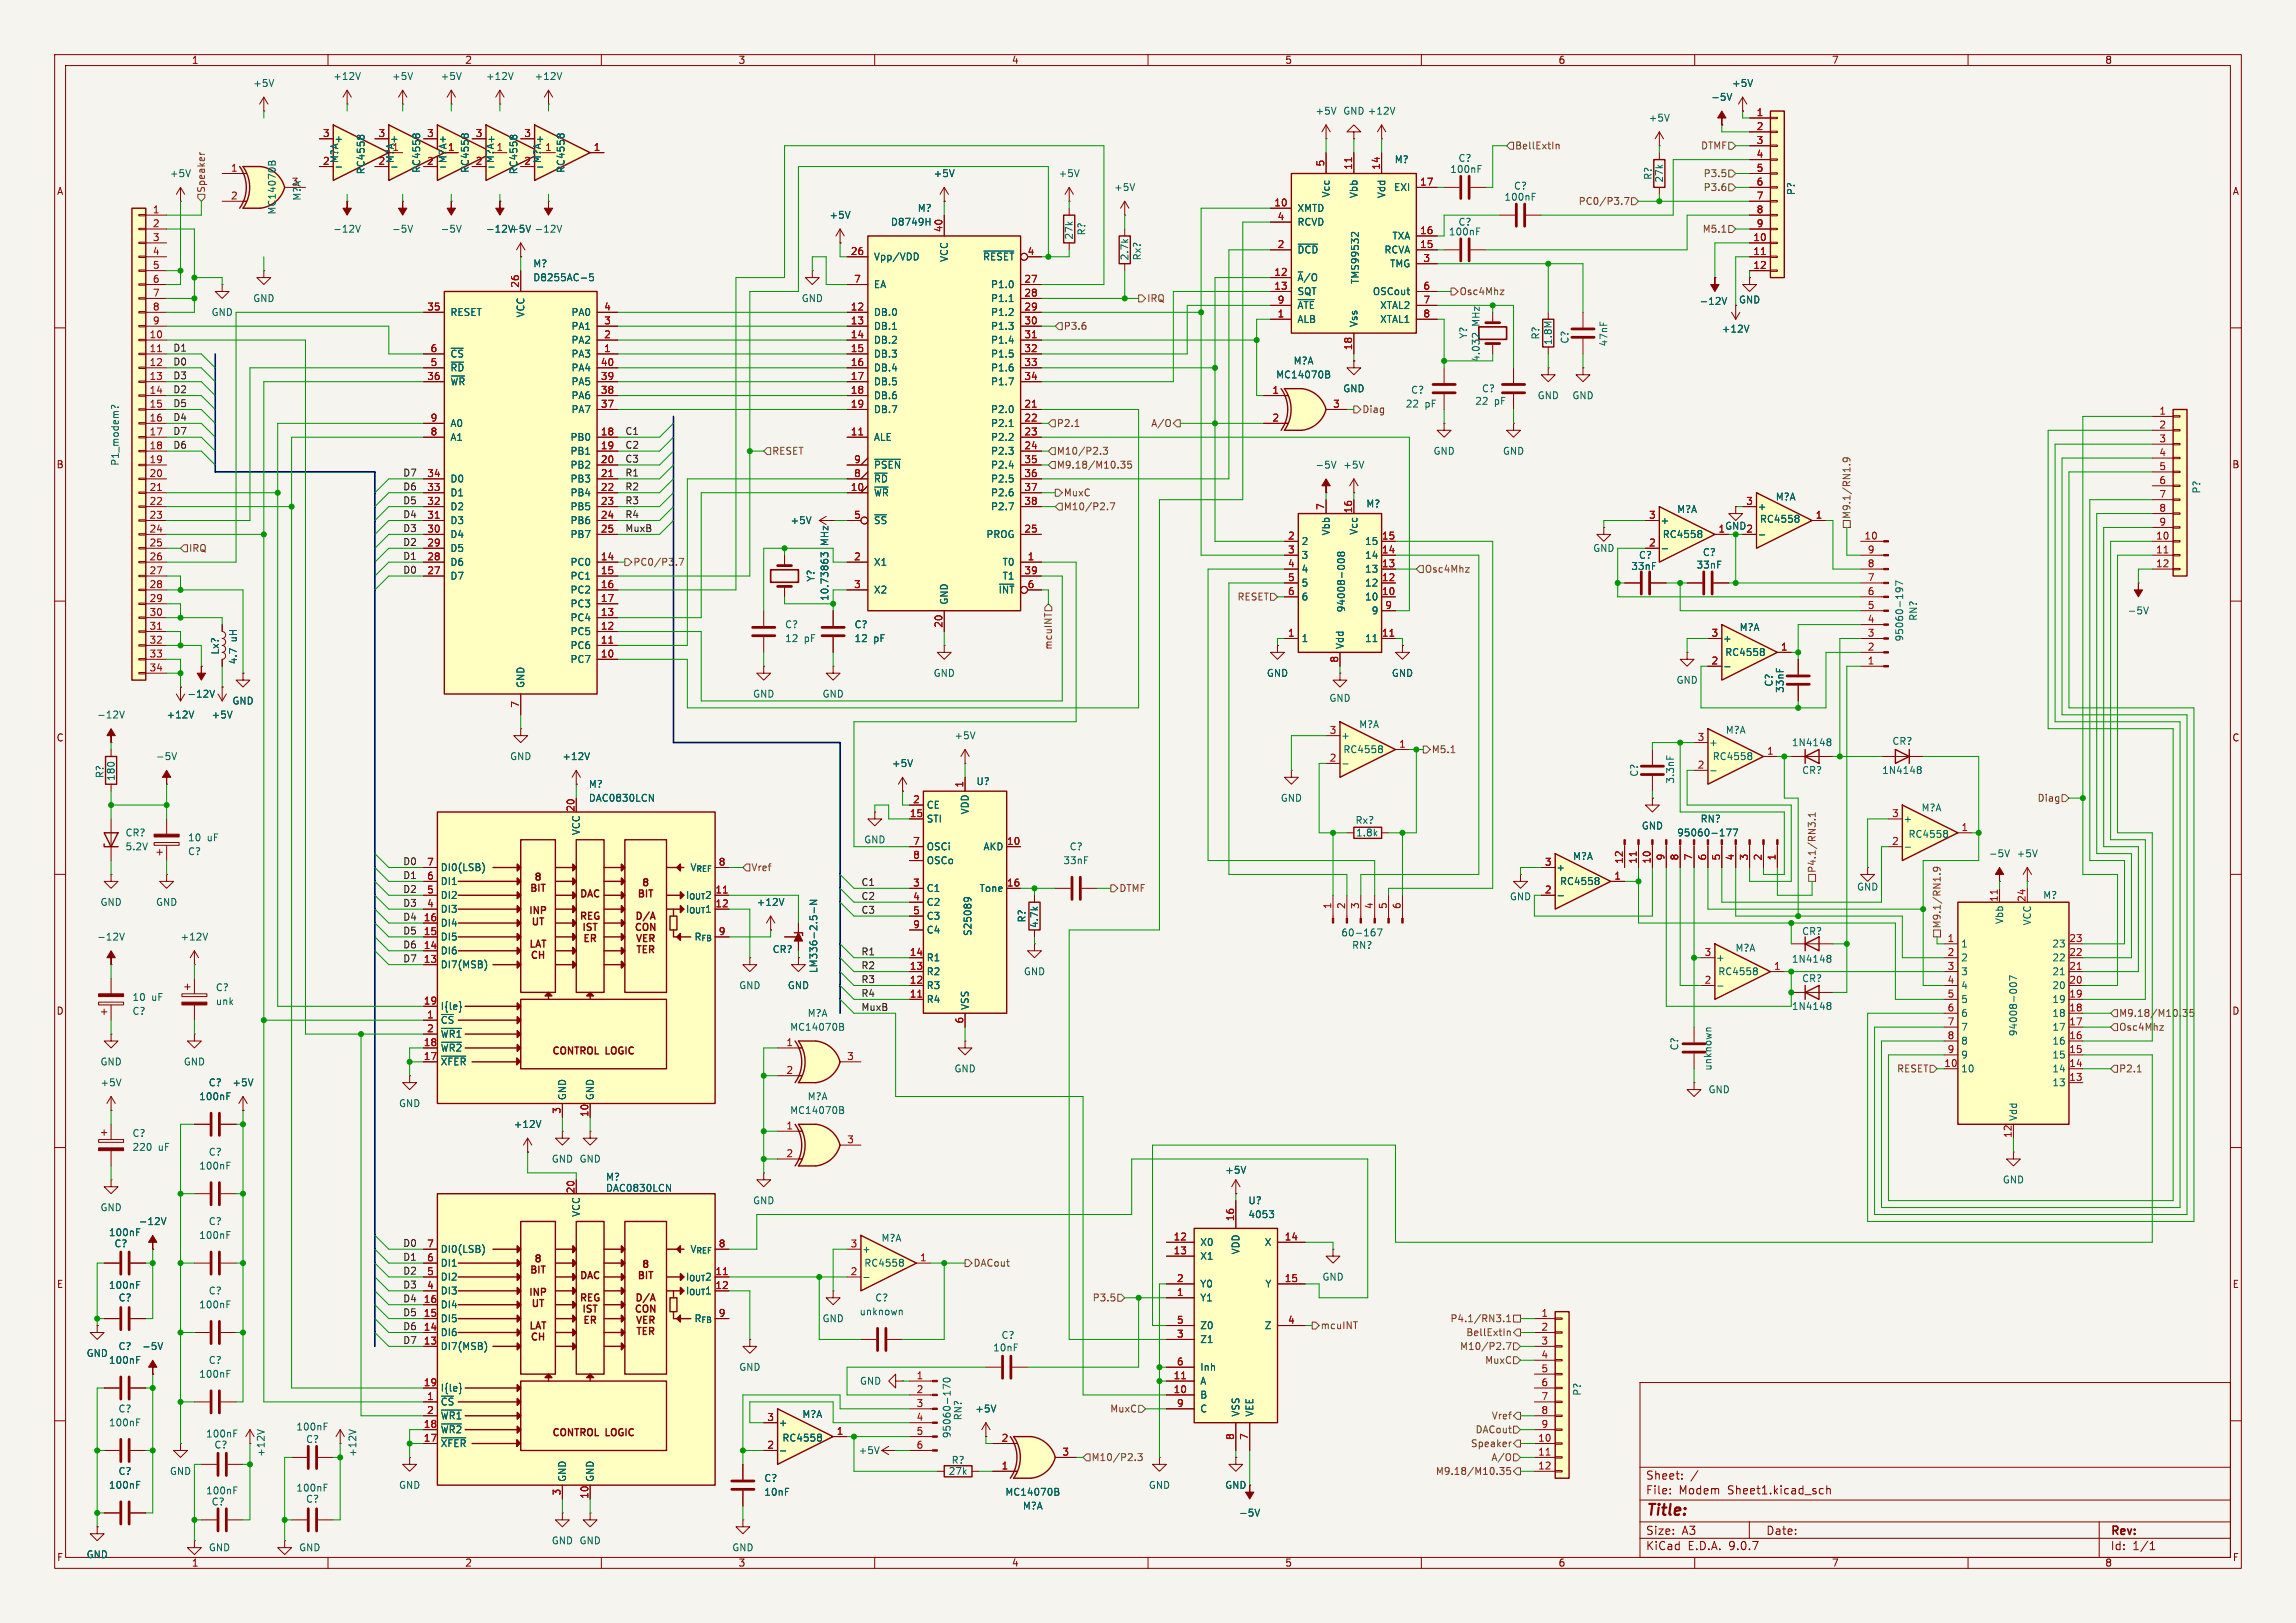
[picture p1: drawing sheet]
<svg xmlns="http://www.w3.org/2000/svg" width="420mm" height="297mm" viewBox="0 0 420 297" stroke-linecap="round" stroke-linejoin="round" font-family="sans-serif">
<defs><g id="words">
<text font-size="2.8" fill="#840000" x="301" y="277.9">Title:</text>
<g font-size="2.1" fill="#840000">
<text x="301" y="273.7">File:</text>
<text x="301" y="271">Sheet:</text>
<text x="307.1" y="273.7">Modem</text>
<text x="316.1" y="273.7">Sheet1.kicad_sch</text>
<text x="301" y="281.1">Size:</text>
<text x="307.6" y="281.1">A3</text>
<text x="323" y="281.1">Date:</text>
<text x="386" y="281.3">Rev:</text>
<text x="301" y="283.9">KiCad</text>
<text x="308.7" y="283.9">E.D.A.</text>
<text x="316.3" y="283.9">9.0.7</text>
<text x="386" y="283.9">Id:</text>
<text x="390.1" y="283.9">1/1</text>
</g>
<g font-size="1.8" fill="#840000">
<text x="35" y="11.9">1</text>
<text x="85" y="11.9">2</text>
<text x="135" y="11.9">3</text>
<text x="185" y="11.9">4</text>
<text x="235" y="11.9">5</text>
<text x="285" y="11.9">6</text>
<text x="335" y="11.9">7</text>
<text x="385" y="11.9">8</text>
<text x="10.3" y="35.9">A</text>
<text x="408.3" y="35.9">A</text>
<text x="10.3" y="85.9">B</text>
<text x="408.2" y="85.9">B</text>
<text x="10.3" y="135.9">C</text>
<text x="408.2" y="135.9">C</text>
<text x="97.6" y="161.5">8</text>
<text x="96.6" y="167.6">INP</text>
<text x="96.7" y="163.5">BIT</text>
<text x="105.9" y="164.6">DAC</text>
<text x="116.4" y="164.6">BIT</text>
<text x="117.3" y="162.5">8</text>
<text x="96.6" y="173.8">LAT</text>
<text x="97" y="169.7">UT</text>
<text x="105.9" y="168.7">REG</text>
<text x="106.3" y="170.7">IST</text>
<text x="106.5" y="172.7">ER</text>
<text x="115.9" y="170.7">CON</text>
<text x="116" y="168.7">D/A</text>
<text x="116.1" y="172.7">VER</text>
<text x="96.9" y="175.8">CH</text>
<text x="116.2" y="174.8">TER</text>
<text x="10.3" y="185.9">D</text>
<text x="408.2" y="185.9">D</text>
<text x="100.8" y="193.3">CONTROL</text>
<text x="110.8" y="193.3">LOGIC</text>
<text x="96.7" y="233.4">BIT</text>
<text x="97.6" y="231.3">8</text>
<text x="117.3" y="232.4">8</text>
<text x="10.3" y="235.9">E</text>
<text x="96.6" y="237.5">INP</text>
<text x="97" y="239.5">UT</text>
<text x="105.9" y="238.5">REG</text>
<text x="105.9" y="234.4">DAC</text>
<text x="116" y="238.5">D/A</text>
<text x="116.4" y="234.4">BIT</text>
<text x="408.3" y="235.9">E</text>
<text x="96.6" y="243.6">LAT</text>
<text x="96.9" y="245.7">CH</text>
<text x="106.3" y="240.6">IST</text>
<text x="106.5" y="242.6">ER</text>
<text x="115.9" y="240.6">CON</text>
<text x="116.1" y="242.6">VER</text>
<text x="116.2" y="244.6">TER</text>
<text x="100.8" y="263.2">CONTROL</text>
<text x="110.8" y="263.2">LOGIC</text>
<text x="10.3" y="285.9">F</text>
<text x="35" y="286.9">1</text>
<text x="85" y="286.9">2</text>
<text x="135" y="286.9">3</text>
<text x="185" y="286.9">4</text>
<text x="235" y="286.9">5</text>
<text x="285" y="286.9">6</text>
<text x="335" y="286.9">7</text>
<text x="385" y="286.9">8</text>
<text x="408.3" y="285.9">F</text>
</g>
<g font-size="1.8" fill="#006464">
<text x="46.2" y="16.1">+5V</text>
<text x="60.9" y="14.8">+12V</text>
<text x="71.6" y="14.8">+5V</text>
<text x="80.5" y="14.8">+5V</text>
<text x="88.8" y="14.8">+12V</text>
<text x="97.7" y="14.8">+12V</text>
<text x="316.7" y="16.1">+5V</text>
<text x="240.5" y="21.2">+5V</text>
<text x="245.6" y="21.2">GND +12V</text>
<text x="301.5" y="22.5">+5V</text>
<text x="312.9" y="18.6">-5V</text>
<text x="61.1" y="26.3">+</text>
<text x="62.1" y="30" transform="rotate(-90 62.1 30)">M?A</text>
<text x="71.2" y="26.3">+</text>
<text x="72.2" y="30" transform="rotate(-90 72.2 30)">M?A</text>
<text x="80.1" y="26.3">+</text>
<text x="81.8" y="27.7">1</text>
<text x="81.9" y="30" transform="rotate(-90 81.9 30)">M?A</text>
<text x="89" y="26.3">+</text>
<text x="90.5" y="30" transform="rotate(-90 90.5 30)">M?A</text>
<text x="97.9" y="26.3">+</text>
<text x="99.2" y="30" transform="rotate(-90 99.2 30)">M?A</text>
<text x="266.7" y="29.8">C?</text>
<text x="31" y="32.6">+5V</text>
<text x="53.3" y="34">3</text>
<text x="66.9" y="32" transform="rotate(-90 66.9 32)">RC4558</text>
<text x="77.1" y="31.7" transform="rotate(-90 77.1 31.7)">RC4558</text>
<text x="86" y="31.7" transform="rotate(-90 86 31.7)">RC4558</text>
<text x="94.8" y="32" transform="rotate(-90 94.8 32)">RC4558</text>
<text x="103.5" y="31.7" transform="rotate(-90 103.5 31.7)">RC4558</text>
<text x="170.7" y="32.6">+5V</text>
<text x="193.5" y="32.6">+5V</text>
<text x="203.7" y="35.2">+5V</text>
<text x="254.9" y="35.2">EXI</text>
<text x="255" y="30.1">M?</text>
<text x="265.2" y="31.9">100nF</text>
<text x="276.8" y="34.9">C?</text>
<text x="302.4" y="33" transform="rotate(-90 302.4 33)">R?</text>
<text x="304.4" y="33.5" transform="rotate(-90 304.4 33.5)">27k</text>
<text x="328.5" y="35.8" transform="rotate(-90 328.5 35.8)">P?</text>
<text x="50.6" y="39.4" transform="rotate(-90 50.6 39.4)">MC14070B</text>
<text x="55.2" y="36.8" transform="rotate(-90 55.2 36.8)">M?A</text>
<text x="151.6" y="40.2">+5V</text>
<text x="162.9" y="41.5">D8749H</text>
<text x="167.8" y="39">M?</text>
<text x="237.2" y="39">XMTD</text>
<text x="237.2" y="41.5">RCVD</text>
<text x="243.4" y="36.2" transform="rotate(-90 243.4 36.2)">Vcc</text>
<text x="248.5" y="36.4" transform="rotate(-90 248.5 36.4)">Vbb</text>
<text x="253.6" y="36.4" transform="rotate(-90 253.6 36.4)">Vdd</text>
<text x="266.7" y="41.5">C?</text>
<text x="275.1" y="36.9">100nF</text>
<text x="60.9" y="42.8">-12V</text>
<text x="71.6" y="42.8">-5V</text>
<text x="80.5" y="42.8">-5V</text>
<text x="88.8" y="42.8">-12V +5V</text>
<text x="97.7" y="42.8">-12V</text>
<text x="159.8" y="47.9">Vpp/VDD</text>
<text x="179.7" y="47.9">~{RESET}</text>
<text x="196.4" y="43.9" transform="rotate(-90 196.4 43.9)">27k</text>
<text x="198.7" y="43.2" transform="rotate(-90 198.7 43.2)">R?</text>
<text x="206.6" y="47.7" transform="rotate(-90 206.6 47.7)">2.7k</text>
<text x="208.9" y="47.7" transform="rotate(-90 208.9 47.7)">Rx?</text>
<text x="237.2" y="46.6">~{DCD}</text>
<text x="253.1" y="46.6">RCVA</text>
<text x="254.6" y="44">TXA</text>
<text x="264.9" y="43.3">100nF</text>
<text x="97.5" y="51.7">D8255AC-5</text>
<text x="97.5" y="49.1">M?</text>
<text x="159.8" y="52.9">EA</text>
<text x="173.6" y="48" transform="rotate(-90 173.6 48)">VCC</text>
<text x="181.2" y="52.9">P1.0</text>
<text x="237.2" y="51.7">~{A}/O</text>
<text x="248.8" y="52.1" transform="rotate(-90 248.8 52.1)">TMS99532</text>
<text x="254.2" y="49.1">TMG</text>
<text x="38.6" y="58">GND</text>
<text x="46.2" y="55.5">GND</text>
<text x="82.3" y="58">RESET</text>
<text x="96.1" y="58.2" transform="rotate(-90 96.1 58.2)">VCC</text>
<text x="104.4" y="58">PA0</text>
<text x="146.6" y="55.5">GND</text>
<text x="159.8" y="58">DB.0</text>
<text x="181.2" y="55.5">P1.1</text>
<text x="181.2" y="58">P1.2</text>
<text x="237.2" y="54.2">SQT</text>
<text x="237.2" y="56.7">~{ATE}</text>
<text x="237.2" y="59.3">ALB</text>
<text x="248.5" y="59.9" transform="rotate(-90 248.5 59.9)">Vss</text>
<text x="251" y="54.2">OSCout</text>
<text x="252.4" y="56.7">XTAL2</text>
<text x="252.4" y="59.3">XTAL1</text>
<text x="270.9" y="59.7" transform="rotate(-90 270.9 59.7)">MHz</text>
<text x="310.8" y="56">-12V</text>
<text x="318" y="55.7">GND</text>
<text x="82.3" y="65.6">~{CS}</text>
<text x="104.4" y="60.6">PA1</text>
<text x="104.4" y="63.1">PA2</text>
<text x="104.4" y="65.6">PA3</text>
<text x="159.8" y="60.6">DB.1</text>
<text x="159.8" y="63.1">DB.2</text>
<text x="159.8" y="65.6">DB.3</text>
<text x="181.2" y="60.6">P1.3</text>
<text x="181.2" y="63.1">P1.4</text>
<text x="181.2" y="65.6">P1.5</text>
<text x="268.6" y="62.1" transform="rotate(-90 268.6 62.1)">Y?</text>
<text x="281.8" y="62.2" transform="rotate(-90 281.8 62.2)">R?</text>
<text x="284.1" y="63.2" transform="rotate(-90 284.1 63.2)">1.8M</text>
<text x="287.1" y="63" transform="rotate(-90 287.1 63)">C?</text>
<text x="294.2" y="63.5" transform="rotate(-90 294.2 63.5)">47nF</text>
<text x="314.9" y="61.1">+12V</text>
<text x="82.3" y="68.2">~{RD}</text>
<text x="82.3" y="70.7">~{WR}</text>
<text x="104.4" y="68.2">PA4</text>
<text x="104.4" y="70.7">PA5</text>
<text x="159.8" y="68.2">DB.4</text>
<text x="159.8" y="70.7">DB.5</text>
<text x="181.2" y="68.2">P1.6</text>
<text x="181.2" y="70.7">P1.7</text>
<text x="233.3" y="69.4">MC14070B</text>
<text x="236.5" y="66.9">M?A</text>
<text x="245.6" y="72">GND</text>
<text x="270.9" y="66.3" transform="rotate(-90 270.9 66.3)">4.032</text>
<text x="271" y="72">C?</text>
<text x="104.4" y="73.3">PA6</text>
<text x="104.4" y="75.8">PA7</text>
<text x="159.8" y="73.3">DB.6</text>
<text x="159.8" y="75.8">DB.7</text>
<text x="181.2" y="75.8">P2.0</text>
<text x="257.1" y="74.8">22</text>
<text x="258" y="72.2">C?</text>
<text x="260.6" y="74.8">pF</text>
<text x="269.8" y="74.3">22</text>
<text x="273.3" y="74.3">pF</text>
<text x="281.2" y="73.3">GND</text>
<text x="287.5" y="73.3">GND</text>
<text x="82.3" y="78.3">A0</text>
<text x="82.3" y="80.9">A1</text>
<text x="104.3" y="80.9">PB0</text>
<text x="104.3" y="83.4">PB1</text>
<text x="159.8" y="80.9">ALE</text>
<text x="181.2" y="78.3">P2.1</text>
<text x="181.2" y="80.9">P2.2</text>
<text x="181.2" y="83.4">P2.3</text>
<text x="262.1" y="83.4">GND</text>
<text x="274.8" y="83.4">GND</text>
<text x="21.9" y="85.3" transform="rotate(-90 21.9 85.3)">P1_modem?</text>
<text x="82.3" y="88.5">D0</text>
<text x="104.3" y="86">PB2</text>
<text x="104.3" y="88.5">PB3</text>
<text x="159.8" y="86">~{PSEN}</text>
<text x="159.8" y="88.5">~{RD}</text>
<text x="181.2" y="86">P2.4</text>
<text x="181.2" y="88.5">P2.5</text>
<text x="240.5" y="86">-5V</text>
<text x="245.6" y="86">+5V</text>
<text x="82.3" y="91">D1</text>
<text x="82.3" y="93.6">D2</text>
<text x="104.3" y="91">PB4</text>
<text x="104.3" y="93.6">PB5</text>
<text x="159.8" y="91">~{WR}</text>
<text x="181.2" y="91">P2.6</text>
<text x="181.2" y="93.6">P2.7</text>
<text x="249.8" y="93.1">M?</text>
<text x="306.7" y="94.1">M?A</text>
<text x="321.4" y="93.6">+</text>
<text x="321.8" y="95.9">RC4558</text>
<text x="324.7" y="91.8">M?A</text>
<text x="402.7" y="90.4" transform="rotate(-90 402.7 90.4)">P?</text>
<text x="82.3" y="96.1">D3</text>
<text x="82.3" y="98.7">D4</text>
<text x="82.3" y="101.2">D5</text>
<text x="104.3" y="96.1">PB6</text>
<text x="104.3" y="98.7">PB7</text>
<text x="144.5" y="96.1">+5V</text>
<text x="151.7" y="99.8" transform="rotate(-90 151.7 99.8)">MHz</text>
<text x="159.8" y="96.1">~{SS}</text>
<text x="180.3" y="98.7">PROG</text>
<text x="238" y="99.9">2</text>
<text x="243.4" y="98.1" transform="rotate(-90 243.4 98.1)">Vbb</text>
<text x="248.5" y="98" transform="rotate(-90 248.5 98)">Vcc</text>
<text x="249.6" y="99.9">15</text>
<text x="291.3" y="101.2">GND</text>
<text x="303.7" y="96.1">+</text>
<text x="304.1" y="98.7">RC4558</text>
<text x="311.4" y="102">C?</text>
<text x="82.3" y="103.7">D6</text>
<text x="82.3" y="106.3">D7</text>
<text x="104.3" y="103.7">PC0</text>
<text x="104.3" y="106.3">PC1</text>
<text x="149.2" y="106.5" transform="rotate(-90 149.2 106.5)">Y?</text>
<text x="159.8" y="103.7">X1</text>
<text x="183.3" y="103.7">T0</text>
<text x="183.3" y="106.3">T1</text>
<text x="238" y="102.5">3</text>
<text x="238" y="105">4</text>
<text x="238" y="107.5">5</text>
<text x="249.6" y="102.5">14</text>
<text x="249.6" y="105">13</text>
<text x="249.6" y="107.5">12</text>
<text x="298.3" y="104.5">33nF</text>
<text x="299.7" y="102.5">C?</text>
<text x="310.2" y="104.2">33nF</text>
<text x="104.3" y="108.8">PC2</text>
<text x="104.3" y="111.4">PC3</text>
<text x="104.3" y="113.9">PC4</text>
<text x="151.7" y="110.1" transform="rotate(-90 151.7 110.1)">10.73863</text>
<text x="159.8" y="108.8">X2</text>
<text x="173.6" y="110.7" transform="rotate(-90 173.6 110.7)">GND</text>
<text x="182.6" y="108.8">~{INT}</text>
<text x="238" y="110.1">6</text>
<text x="246.2" y="112.2" transform="rotate(-90 246.2 112.2)">94008-008</text>
<text x="249.6" y="110.1">10</text>
<text x="250.8" y="112.6">9</text>
<text x="350.9" y="113.7" transform="rotate(-90 350.9 113.7)">RN?</text>
<text x="389.1" y="112.6">-5V</text>
<text x="40.2" y="119.9" transform="rotate(-90 40.2 119.9)">Lx?</text>
<text x="43.5" y="117.5" transform="rotate(-90 43.5 117.5)">uH</text>
<text x="104.3" y="116.4">PC5</text>
<text x="104.3" y="119">PC6</text>
<text x="143.5" y="115.2">C?</text>
<text x="143.5" y="117.7">12</text>
<text x="147.1" y="117.7">pF</text>
<text x="156.2" y="115.2">C?</text>
<text x="156.2" y="117.7">12</text>
<text x="159.8" y="117.7">pF</text>
<text x="238" y="117.7">1</text>
<text x="246" y="118.9" transform="rotate(-90 246 118.9)">Vdd</text>
<text x="249.6" y="117.7">11</text>
<text x="315.1" y="117.7">+</text>
<text x="318.1" y="115.7">M?A</text>
<text x="348.3" y="117.5" transform="rotate(-90 348.3 117.5)">95060-197</text>
<text x="43.5" y="121.7" transform="rotate(-90 43.5 121.7)">4.7</text>
<text x="96.1" y="126" transform="rotate(-90 96.1 126)">GND</text>
<text x="104.3" y="121.5">PC7</text>
<text x="170.7" y="124.1">GND</text>
<text x="231.6" y="124.1">GND</text>
<text x="254.5" y="124.1">GND</text>
<text x="306.6" y="125.3">GND</text>
<text x="315.5" y="120.2">RC4558</text>
<text x="324.5" y="125.7" transform="rotate(-90 324.5 125.7)">C?</text>
<text x="17.7" y="131.7">-12V</text>
<text x="30.4" y="131.7">+12V</text>
<text x="34.2" y="127.9">-12V</text>
<text x="38.6" y="131.7">+5V</text>
<text x="42.4" y="129.1">GND</text>
<text x="137.7" y="127.9">GND</text>
<text x="150.4" y="127.9">GND</text>
<text x="243.1" y="128.6">GND</text>
<text x="326.5" y="126.9" transform="rotate(-90 326.5 126.9)">33nF</text>
<text x="174.5" y="135.5">+5V</text>
<text x="245.2" y="135.5">+</text>
<text x="248.5" y="133.5">M?A</text>
<text x="312.5" y="136.8">+</text>
<text x="315.6" y="134.5">M?A</text>
<text x="327.7" y="136.8">1N4148</text>
<text x="346.1" y="136.5">CR?</text>
<text x="19.2" y="142.5" transform="rotate(-90 19.2 142.5)">R?</text>
<text x="21.2" y="143" transform="rotate(-90 21.2 143)">180</text>
<text x="28.4" y="139.3">-5V</text>
<text x="93.2" y="139.3">GND</text>
<text x="102.8" y="139.3">+12V</text>
<text x="163.1" y="140.6">+5V</text>
<text x="178.5" y="143.9">U?</text>
<text x="245.6" y="138">RC4558</text>
<text x="299.8" y="142.2" transform="rotate(-90 299.8 142.2)">C?</text>
<text x="306.4" y="143.5" transform="rotate(-90 306.4 143.5)">3.3nF</text>
<text x="313.2" y="139.3">RC4558</text>
<text x="329.6" y="141.8">CR?</text>
<text x="344.2" y="141.8">1N4148</text>
<text x="107.6" y="144.4">M?</text>
<text x="107.6" y="146.9">DAC0830LCN</text>
<text x="169.4" y="148.2">CE</text>
<text x="177.4" y="149.1" transform="rotate(-90 177.4 149.1)">VDD</text>
<text x="234.2" y="146.9">GND</text>
<text x="351.4" y="148.7">M?A</text>
<text x="22.9" y="153.3">CR?</text>
<text x="22.9" y="155.8">5.2V</text>
<text x="34.3" y="154.2">10</text>
<text x="37.9" y="154.2">uF</text>
<text x="106.3" y="152.9" transform="rotate(-90 106.3 152.9)">VCC</text>
<text x="158" y="154.5">GND</text>
<text x="169.4" y="150.7">STI</text>
<text x="169.4" y="155.8">OSCi</text>
<text x="179.8" y="155.8">AKD</text>
<text x="195.6" y="155.8">C?</text>
<text x="247.9" y="151">Rx?</text>
<text x="248" y="153.3">1.8k</text>
<text x="300.2" y="152">GND</text>
<text x="306.7" y="153.3">95060-177</text>
<text x="311" y="150.7">RN?</text>
<text x="348.1" y="150.7">+</text>
<text x="349" y="153.5">RC4558</text>
<text x="34.3" y="156.7">C?</text>
<text x="80.5" y="159.6">DI0(LSB)</text>
<text x="126.2" y="159.6">V_{REF}</text>
<text x="169.4" y="158.3">OSCo</text>
<text x="194.4" y="158.3">33nF</text>
<text x="284.6" y="159.6">+</text>
<text x="287.6" y="157.6">M?A</text>
<text x="363.7" y="157.1">-5V</text>
<text x="368.8" y="157.1">+5V</text>
<text x="18.3" y="166">GND</text>
<text x="28.4" y="166">GND</text>
<text x="80.5" y="162.2">DI1</text>
<text x="80.5" y="164.7">DI2</text>
<text x="80.5" y="167.2">DI3</text>
<text x="125.4" y="167.2">I_{OUT}1</text>
<text x="138.3" y="166">+12V</text>
<text x="169.4" y="163.4">C1</text>
<text x="169.4" y="166">C2</text>
<text x="179.1" y="163.4">Tone</text>
<text x="276.1" y="164.9">GND</text>
<text x="285.3" y="162.2">RC4558</text>
<text x="339.6" y="163.2">GND</text>
<text x="373.6" y="164.7">M?</text>
<text x="17.7" y="172.3">-12V</text>
<text x="32.9" y="172.3">+12V</text>
<text x="80.5" y="169.8">DI4</text>
<text x="80.5" y="172.3">DI5</text>
<text x="126.9" y="172.3">R_{FB}</text>
<text x="169.4" y="168.5">C3</text>
<text x="169.4" y="171">C4</text>
<text x="177.9" y="171.4" transform="rotate(-90 177.9 171.4)">S25089</text>
<text x="187.8" y="168.9" transform="rotate(-90 187.8 168.9)">R?</text>
<text x="190.1" y="169.9" transform="rotate(-90 190.1 169.9)">4.7k</text>
<text x="245.3" y="171.6">60-167</text>
<text x="247.2" y="173.8">RN?</text>
<text x="329.6" y="171.3">CR?</text>
<text x="358.6" y="173.6">1</text>
<text x="366.6" y="169.2" transform="rotate(-90 366.6 169.2)">Vbb</text>
<text x="371.7" y="169.4" transform="rotate(-90 371.7 169.4)">VCC</text>
<text x="375.3" y="173.6">23</text>
<text x="80.5" y="174.9">DI6</text>
<text x="80.5" y="177.4">DI7(MSB)</text>
<text x="141.2" y="174.6">CR?</text>
<text x="149.7" y="178.2" transform="rotate(-90 149.7 178.2)">LM336-2.5-N</text>
<text x="169.4" y="176.1">R1</text>
<text x="169.4" y="178.7">R2</text>
<text x="187.2" y="178.7">GND</text>
<text x="313.8" y="176.1">+</text>
<text x="314.2" y="178.7">RC4558</text>
<text x="317.4" y="174.3">M?A</text>
<text x="327.7" y="176.4">1N4148</text>
<text x="329.6" y="179.9">CR?</text>
<text x="358.6" y="176.1">2</text>
<text x="358.6" y="178.7">3</text>
<text x="375.3" y="176.1">22</text>
<text x="375.3" y="178.7">21</text>
<text x="24.1" y="185.9">C?</text>
<text x="24.1" y="183.4">10</text>
<text x="27.7" y="183.4">uF</text>
<text x="39.4" y="184.1">unk</text>
<text x="39.4" y="181.6">C?</text>
<text x="80.5" y="185">I{le}</text>
<text x="135.1" y="181.2">GND</text>
<text x="144" y="181.2">GND</text>
<text x="169.4" y="181.2">R3</text>
<text x="169.4" y="183.7">R4</text>
<text x="177.4" y="184.9" transform="rotate(-90 177.4 184.9)">VSS</text>
<text x="327.7" y="185">1N4148</text>
<text x="358.6" y="181.2">4</text>
<text x="358.6" y="183.7">5</text>
<text x="375.3" y="181.2">20</text>
<text x="375.3" y="183.7">19</text>
<text x="80.5" y="187.6">~{CS}</text>
<text x="80.5" y="190.1">~{WR1}</text>
<text x="144.4" y="188.8">MC14070B</text>
<text x="147.6" y="186.3">M?A</text>
<text x="358.6" y="186.3">6</text>
<text x="358.6" y="188.8">7</text>
<text x="358.6" y="191.4">8</text>
<text x="369.2" y="189.7" transform="rotate(-90 369.2 189.7)">94008-007</text>
<text x="375.3" y="186.3">18</text>
<text x="375.3" y="188.8">17</text>
<text x="375.3" y="191.4">16</text>
<text x="18.3" y="195.2">GND</text>
<text x="33.5" y="195.2">GND</text>
<text x="80.5" y="192.6">~{WR2}</text>
<text x="80.5" y="195.2">~{XFER}</text>
<text x="174.5" y="196.4">GND</text>
<text x="307.2" y="192.3" transform="rotate(-90 307.2 192.3)">C?</text>
<text x="313.3" y="196" transform="rotate(-90 313.3 196)">unknown</text>
<text x="358.6" y="193.9">9</text>
<text x="358.6" y="196.4">10</text>
<text x="375.3" y="193.9">15</text>
<text x="375.3" y="196.4">14</text>
<text x="18.3" y="199">+5V</text>
<text x="36.3" y="201.5">100nF</text>
<text x="38.1" y="199">C?</text>
<text x="42.4" y="199">+5V</text>
<text x="72.9" y="202.8">GND</text>
<text x="103.7" y="201.4" transform="rotate(-90 103.7 201.4)">GND</text>
<text x="108.8" y="201.4" transform="rotate(-90 108.8 201.4)">GND</text>
<text x="147.6" y="201.5">M?A</text>
<text x="312.4" y="200.3">GND</text>
<text x="375.3" y="199">13</text>
<text x="24.1" y="208.3">C?</text>
<text x="93.9" y="206.6">+12V</text>
<text x="144.4" y="204.1">MC14070B</text>
<text x="369.2" y="205.2" transform="rotate(-90 369.2 205.2)">Vdd</text>
<text x="24.1" y="210.8">220</text>
<text x="28.9" y="210.8">uF</text>
<text x="36.3" y="214.2">100nF</text>
<text x="38.1" y="211.7">C?</text>
<text x="100.8" y="213">GND GND</text>
<text x="224" y="215">+5V</text>
<text x="18.3" y="221.8">GND</text>
<text x="110.8" y="216.3">M?</text>
<text x="110.8" y="218.3">DAC0830LCN</text>
<text x="137.7" y="220.6">GND</text>
<text x="228.3" y="220.6">U?</text>
<text x="366.3" y="216.8">GND</text>
<text x="19.8" y="226.4">100nF</text>
<text x="25.3" y="224.4">-12V</text>
<text x="36.3" y="226.9">100nF</text>
<text x="38.1" y="224.4">C?</text>
<text x="106.3" y="222.8" transform="rotate(-90 106.3 222.8)">VCC</text>
<text x="161.2" y="227.4">M?A</text>
<text x="228.3" y="223.1">4053</text>
<text x="20.8" y="228.4">C?</text>
<text x="80.5" y="229.5">DI0(LSB)</text>
<text x="80.5" y="232">DI1</text>
<text x="126.2" y="229.5">V_{REF}</text>
<text x="157.6" y="229.5">+</text>
<text x="158" y="232">RC4558</text>
<text x="219.5" y="228.2">X0</text>
<text x="219.5" y="230.7">X1</text>
<text x="226.9" y="229.6" transform="rotate(-90 226.9 229.6)">VDD</text>
<text x="231.3" y="228.2">X</text>
<text x="19.8" y="236.1">100nF</text>
<text x="21.6" y="238.4">C?</text>
<text x="36.3" y="239.6">100nF</text>
<text x="38.1" y="237.1">C?</text>
<text x="80.5" y="234.5">DI2</text>
<text x="80.5" y="237.1">DI3</text>
<text x="80.5" y="239.6">DI4</text>
<text x="125.4" y="237.1">I_{OUT}1</text>
<text x="160" y="238.4">C?</text>
<text x="219.5" y="235.8">Y0</text>
<text x="219.5" y="238.4">Y1</text>
<text x="231.4" y="235.8">Y</text>
<text x="241.8" y="234.5">GND</text>
<text x="80.5" y="242.2">DI5</text>
<text x="80.5" y="244.7">DI6</text>
<text x="126.9" y="242.2">R_{FB}</text>
<text x="150.4" y="242.2">GND</text>
<text x="157.1" y="240.9">unknown</text>
<text x="183.1" y="245.2">C?</text>
<text x="219.5" y="243.4">Z0</text>
<text x="219.5" y="246">Z1</text>
<text x="231.3" y="243.4">Z</text>
<text x="15.7" y="248.5">GND</text>
<text x="19.8" y="249.8">100nF</text>
<text x="21.6" y="247.2">C?</text>
<text x="25.9" y="247.2">-5V</text>
<text x="38.1" y="249.8">C?</text>
<text x="80.5" y="247.2">DI7(MSB)</text>
<text x="135.1" y="251.1">GND</text>
<text x="181.6" y="247.5">10nF</text>
<text x="219.5" y="251.1">Inh</text>
<text x="36.3" y="252.3">100nF</text>
<text x="80.5" y="254.9">I{le}</text>
<text x="80.5" y="257.4">~{CS}</text>
<text x="157.2" y="253.6">GND</text>
<text x="219.5" y="253.6">A</text>
<text x="219.5" y="256.1">B</text>
<text x="289.4" y="255.5" transform="rotate(-90 289.4 255.5)">P?</text>
<text x="19.8" y="261.2">100nF</text>
<text x="21.6" y="258.7">C?</text>
<text x="37.6" y="263.2">100nF</text>
<text x="54.1" y="262">100nF</text>
<text x="80.5" y="259.9">~{WR1}</text>
<text x="80.5" y="262.5">~{WR2}</text>
<text x="142.4" y="261.2">+</text>
<text x="146.7" y="259.7">M?A</text>
<text x="174.1" y="263.3" transform="rotate(-90 174.1 263.3)">95060-170</text>
<text x="176.1" y="260" transform="rotate(-90 176.1 260)">RN?</text>
<text x="178.3" y="258.7">+5V</text>
<text x="219.5" y="258.7">C</text>
<text x="226.9" y="259.3" transform="rotate(-90 226.9 259.3)">VSS</text>
<text x="229.5" y="259.3" transform="rotate(-90 229.5 259.3)">VEE</text>
<text x="39.1" y="265.3">C?</text>
<text x="48.6" y="266.7" transform="rotate(-90 48.6 266.7)">+12V</text>
<text x="55.9" y="264.3">C?</text>
<text x="65.4" y="266.7" transform="rotate(-90 65.4 266.7)">+12V</text>
<text x="80.5" y="265">~{XFER}</text>
<text x="143" y="264">RC4558</text>
<text x="157" y="266.3">+5V</text>
<text x="174" y="268.1">R?</text>
<text x="19.8" y="272.6">100nF</text>
<text x="21.6" y="270.1">C?</text>
<text x="31" y="270.1">GND</text>
<text x="37.6" y="273.7">100nF</text>
<text x="38.6" y="275.7">C?</text>
<text x="54.1" y="273.2">100nF</text>
<text x="55.9" y="275.2">C?</text>
<text x="72.9" y="272.6">GND</text>
<text x="103.7" y="271.3" transform="rotate(-90 103.7 271.3)">GND</text>
<text x="108.8" y="271.3" transform="rotate(-90 108.8 271.3)">GND</text>
<text x="139.7" y="271.4">C?</text>
<text x="139.7" y="273.9">10nF</text>
<text x="173.4" y="270.1">27k</text>
<text x="183.8" y="273.9">MC14070B</text>
<text x="210.1" y="272.6">GND</text>
<text x="224" y="272.6">GND</text>
<text x="187" y="276.5">M?A</text>
<text x="226.6" y="277.7">-5V</text>
<text x="15.7" y="285.3">GND</text>
<text x="38.1" y="284.1">GND</text>
<text x="54.6" y="284.1">GND</text>
<text x="100.8" y="282.8">GND GND</text>
<text x="133.9" y="284.1">GND</text>
</g>
<g font-size="1.8" fill="#a90000">
<text x="321.2" y="21.3">1</text>
<text x="321.2" y="23.9">2</text>
<text x="59" y="25.1">3</text>
<text x="69.1" y="25.1">3</text>
<text x="71.7" y="27.7">1</text>
<text x="78" y="25.1">3</text>
<text x="86.9" y="25.1">3</text>
<text x="90.7" y="27.7">1</text>
<text x="95.8" y="25.1">3</text>
<text x="99.6" y="27.7">1</text>
<text x="108.5" y="27.7">1</text>
<text x="321.2" y="26.4">3</text>
<text x="321.2" y="29">4</text>
<text x="42.2" y="31.5">1</text>
<text x="59" y="30.2">2</text>
<text x="69.1" y="30.2">2</text>
<text x="78" y="30.2">2</text>
<text x="86.9" y="30.2">2</text>
<text x="95.8" y="30.2">2</text>
<text x="242.3" y="30.6" transform="rotate(-90 242.3 30.6)">5</text>
<text x="247.4" y="31.2" transform="rotate(-90 247.4 31.2)">11</text>
<text x="252.5" y="31.2" transform="rotate(-90 252.5 31.2)">14</text>
<text x="259.7" y="34">17</text>
<text x="321.2" y="31.5">5</text>
<text x="321.2" y="34">6</text>
<text x="27.9" y="39.1">1</text>
<text x="27.9" y="41.7">2</text>
<text x="42.2" y="36.6">2</text>
<text x="233" y="37.8">10</text>
<text x="233.6" y="40.4">4</text>
<text x="321.2" y="36.6">7</text>
<text x="321.2" y="39.1">8</text>
<text x="321.2" y="41.7">9</text>
<text x="27.9" y="44.2">3</text>
<text x="27.9" y="46.7">4</text>
<text x="155.5" y="46.7">26</text>
<text x="172.5" y="42.6" transform="rotate(-90 172.5 42.6)">40</text>
<text x="187.9" y="46.7">4</text>
<text x="233.6" y="45.5">2</text>
<text x="259.7" y="42.9">16</text>
<text x="259.7" y="45.5">15</text>
<text x="320.6" y="44.2">10</text>
<text x="320.6" y="46.7">11</text>
<text x="27.9" y="49.3">5</text>
<text x="27.9" y="51.8">6</text>
<text x="95" y="52.7" transform="rotate(-90 95 52.7)">26</text>
<text x="156.1" y="51.8">7</text>
<text x="187.3" y="51.8">27</text>
<text x="233" y="50.5">12</text>
<text x="233" y="53.1">13</text>
<text x="260.3" y="48">3</text>
<text x="260.3" y="53.1">6</text>
<text x="320.6" y="49.3">12</text>
<text x="27.9" y="54.4">7</text>
<text x="27.9" y="56.9">8</text>
<text x="27.9" y="59.4">9</text>
<text x="78.1" y="56.9">35</text>
<text x="110.4" y="56.9">4</text>
<text x="110.4" y="59.4">3</text>
<text x="155.5" y="56.9">12</text>
<text x="155.5" y="59.4">13</text>
<text x="187.3" y="54.4">28</text>
<text x="187.3" y="56.9">29</text>
<text x="187.3" y="59.4">30</text>
<text x="233.6" y="55.6">9</text>
<text x="233.6" y="58.2">1</text>
<text x="260.3" y="55.6">7</text>
<text x="260.3" y="58.2">8</text>
<text x="27.3" y="62">10</text>
<text x="27.3" y="64.5">11</text>
<text x="78.7" y="64.5">6</text>
<text x="110.4" y="62">2</text>
<text x="110.4" y="64.5">1</text>
<text x="155.5" y="62">14</text>
<text x="155.5" y="64.5">15</text>
<text x="187.3" y="62">31</text>
<text x="187.3" y="64.5">32</text>
<text x="247.4" y="64.2" transform="rotate(-90 247.4 64.2)">18</text>
<text x="27.3" y="67.1">12</text>
<text x="27.3" y="69.6">13</text>
<text x="78.1" y="69.6">36</text>
<text x="78.7" y="67.1">5</text>
<text x="109.8" y="67.1">40</text>
<text x="109.8" y="69.6">39</text>
<text x="155.5" y="67.1">16</text>
<text x="155.5" y="69.6">17</text>
<text x="187.3" y="67.1">33</text>
<text x="187.3" y="69.6">34</text>
<text x="27.3" y="72.1">14</text>
<text x="27.3" y="74.7">15</text>
<text x="27.3" y="77.2">16</text>
<text x="78.7" y="77.2">9</text>
<text x="109.8" y="72.1">38</text>
<text x="109.8" y="74.7">37</text>
<text x="155.5" y="72.1">18</text>
<text x="155.5" y="74.7">19</text>
<text x="187.3" y="74.7">21</text>
<text x="187.3" y="77.2">22</text>
<text x="232.7" y="72.1">1</text>
<text x="232.7" y="77.2">2</text>
<text x="243.8" y="74.7">3</text>
<text x="394.9" y="75.9">1</text>
<text x="27.3" y="79.8">17</text>
<text x="27.3" y="82.3">18</text>
<text x="78.7" y="79.8">8</text>
<text x="109.8" y="79.8">18</text>
<text x="109.8" y="82.3">19</text>
<text x="155.5" y="79.8">11</text>
<text x="187.3" y="79.8">23</text>
<text x="187.3" y="82.3">24</text>
<text x="394.9" y="78.5">2</text>
<text x="394.9" y="81">3</text>
<text x="394.9" y="83.6">4</text>
<text x="27.3" y="84.8">19</text>
<text x="27.3" y="87.4">20</text>
<text x="27.3" y="89.9">21</text>
<text x="78.1" y="87.4">34</text>
<text x="78.1" y="89.9">33</text>
<text x="109.8" y="84.8">20</text>
<text x="109.8" y="87.4">21</text>
<text x="109.8" y="89.9">22</text>
<text x="155.5" y="89.9">10</text>
<text x="156.1" y="84.8">9</text>
<text x="156.1" y="87.4">8</text>
<text x="187.3" y="84.8">35</text>
<text x="187.3" y="87.4">36</text>
<text x="187.3" y="89.9">37</text>
<text x="394.9" y="86.1">5</text>
<text x="394.9" y="88.6">6</text>
<text x="27.3" y="92.5">22</text>
<text x="27.3" y="95">23</text>
<text x="78.1" y="92.5">32</text>
<text x="78.1" y="95">31</text>
<text x="109.8" y="92.5">23</text>
<text x="109.8" y="95">24</text>
<text x="156.1" y="95">5</text>
<text x="187.3" y="92.5">38</text>
<text x="242.3" y="93.4" transform="rotate(-90 242.3 93.4)">7</text>
<text x="247.4" y="94" transform="rotate(-90 247.4 94)">16</text>
<text x="301.6" y="95">3</text>
<text x="319.3" y="92.5">3</text>
<text x="332" y="95">1</text>
<text x="394.9" y="91.2">7</text>
<text x="394.9" y="93.7">8</text>
<text x="27.3" y="97.5">24</text>
<text x="27.3" y="100.1">25</text>
<text x="78.1" y="97.5">30</text>
<text x="78.1" y="100.1">29</text>
<text x="109.8" y="97.5">25</text>
<text x="187.3" y="97.5">25</text>
<text x="235.5" y="98.8">2</text>
<text x="235.5" y="101.3">3</text>
<text x="252.7" y="98.8">15</text>
<text x="252.7" y="101.3">14</text>
<text x="301.6" y="100.1">2</text>
<text x="314.3" y="97.5">1GND2</text>
<text x="341" y="98.8">10</text>
<text x="341.6" y="101.3">9</text>
<text x="394.3" y="98.8">10</text>
<text x="394.3" y="101.3">11</text>
<text x="394.9" y="96.3">9</text>
<text x="27.3" y="102.6">26</text>
<text x="27.3" y="105.2">27</text>
<text x="27.3" y="107.7">28</text>
<text x="78.1" y="102.6">28</text>
<text x="78.1" y="105.2">27</text>
<text x="109.8" y="102.6">14</text>
<text x="109.8" y="105.2">15</text>
<text x="109.8" y="107.7">16</text>
<text x="156.1" y="102.6">2</text>
<text x="156.1" y="107.7">3</text>
<text x="187.3" y="105.2">39</text>
<text x="187.9" y="102.6">1</text>
<text x="187.9" y="107.7">6</text>
<text x="235.5" y="103.9">4</text>
<text x="235.5" y="106.4">5</text>
<text x="252.7" y="103.9">13</text>
<text x="252.7" y="106.4">12</text>
<text x="341.6" y="106.4">7</text>
<text x="341.6" y="103.9">8</text>
<text x="394.3" y="103.9">12</text>
<text x="27.3" y="110.2">29</text>
<text x="27.3" y="112.8">30</text>
<text x="109.8" y="110.2">17</text>
<text x="109.8" y="112.8">13</text>
<text x="235.5" y="109">6</text>
<text x="252.7" y="109">10</text>
<text x="253.3" y="111.5">9</text>
<text x="341.6" y="111.5">5</text>
<text x="341.6" y="109">6</text>
<text x="27.3" y="115.3">31</text>
<text x="27.3" y="117.9">32</text>
<text x="109.8" y="115.3">12</text>
<text x="109.8" y="117.9">11</text>
<text x="172.5" y="115" transform="rotate(-90 172.5 115)">20</text>
<text x="235.5" y="116.6">1</text>
<text x="252.7" y="116.6">11</text>
<text x="313" y="116.6">3</text>
<text x="325.7" y="119.1">1</text>
<text x="341.6" y="119.1">2</text>
<text x="341.6" y="116.6">3</text>
<text x="341.6" y="114">4</text>
<text x="27.3" y="120.4">33</text>
<text x="27.3" y="122.9">34</text>
<text x="109.8" y="120.4">10</text>
<text x="244.9" y="121.4" transform="rotate(-90 244.9 121.4)">8</text>
<text x="313" y="121.7">2</text>
<text x="341.6" y="121.7">1</text>
<text x="95" y="129.6" transform="rotate(-90 95 129.6)">7</text>
<text x="243.1" y="134.4">3</text>
<text x="255.8" y="136.9">1</text>
<text x="310.4" y="135.6">3</text>
<text x="243.1" y="139.4">2</text>
<text x="310.4" y="140.7">2</text>
<text x="323.1" y="138.2">1</text>
<text x="105.2" y="148.6" transform="rotate(-90 105.2 148.6)">20</text>
<text x="166.3" y="149.6">15</text>
<text x="166.9" y="147.1">2</text>
<text x="176.3" y="144.2" transform="rotate(-90 176.3 144.2)">1</text>
<text x="346" y="149.6">3</text>
<text x="166.9" y="154.7">7</text>
<text x="184.1" y="154.7">10</text>
<text x="346" y="154.7">2</text>
<text x="358.7" y="152.1">1</text>
<text x="78" y="158.5">7</text>
<text x="78" y="161">6</text>
<text x="131.4" y="158.5">8</text>
<text x="166.9" y="157.2">8</text>
<text x="282.5" y="158.5">3</text>
<text x="295.2" y="161">1</text>
<text x="296.9" y="158.2" transform="rotate(-90 296.9 158.2)">12</text>
<text x="299.5" y="158.2" transform="rotate(-90 299.5 158.2)">11</text>
<text x="302" y="158.2" transform="rotate(-90 302 158.2)">10</text>
<text x="304.5" y="157.6" transform="rotate(-90 304.5 157.6)">9</text>
<text x="307.1" y="157.6" transform="rotate(-90 307.1 157.6)">8</text>
<text x="309.6" y="157.6" transform="rotate(-90 309.6 157.6)">7</text>
<text x="312.2" y="157.6" transform="rotate(-90 312.2 157.6)">6</text>
<text x="314.7" y="157.6" transform="rotate(-90 314.7 157.6)">5</text>
<text x="317.2" y="157.6" transform="rotate(-90 317.2 157.6)">4</text>
<text x="319.8" y="157.6" transform="rotate(-90 319.8 157.6)">3</text>
<text x="322.3" y="157.6" transform="rotate(-90 322.3 157.6)">2</text>
<text x="324.9" y="157.6" transform="rotate(-90 324.9 157.6)">1</text>
<text x="78" y="163.6">5</text>
<text x="78" y="166.1">4</text>
<text x="125.4" y="164.7">I_{OUT}2</text>
<text x="130.8" y="163.6">11</text>
<text x="130.8" y="166.1">12</text>
<text x="166.9" y="162.3">3</text>
<text x="166.9" y="164.8">4</text>
<text x="166.9" y="167.4">5</text>
<text x="184.1" y="162.3">16</text>
<text x="243.6" y="166.4" transform="rotate(-90 243.6 166.4)">1</text>
<text x="246.1" y="166.4" transform="rotate(-90 246.1 166.4)">2</text>
<text x="248.7" y="166.4" transform="rotate(-90 248.7 166.4)">3</text>
<text x="251.2" y="166.4" transform="rotate(-90 251.2 166.4)">4</text>
<text x="253.7" y="166.4" transform="rotate(-90 253.7 166.4)">5</text>
<text x="256.3" y="166.4" transform="rotate(-90 256.3 166.4)">6</text>
<text x="282.5" y="163.6">2</text>
<text x="365.5" y="165.1" transform="rotate(-90 365.5 165.1)">11</text>
<text x="370.6" y="165.1" transform="rotate(-90 370.6 165.1)">24</text>
<text x="77.4" y="168.7">16</text>
<text x="77.4" y="171.2">15</text>
<text x="77.4" y="173.7">14</text>
<text x="131.4" y="171.2">9</text>
<text x="166.9" y="169.9">9</text>
<text x="356.2" y="172.5">1</text>
<text x="378.4" y="172.5">23</text>
<text x="77.4" y="176.3">13</text>
<text x="166.3" y="175">14</text>
<text x="166.3" y="177.5">13</text>
<text x="311.7" y="175">3</text>
<text x="324.4" y="177.5">1</text>
<text x="356.2" y="175">2</text>
<text x="356.2" y="177.5">3</text>
<text x="378.4" y="175">22</text>
<text x="378.4" y="177.5">21</text>
<text x="77.4" y="183.9">19</text>
<text x="166.3" y="180.1">12</text>
<text x="166.3" y="182.6">11</text>
<text x="311.7" y="180.1">2</text>
<text x="356.2" y="180.1">4</text>
<text x="356.2" y="182.6">5</text>
<text x="356.2" y="185.2">6</text>
<text x="378.4" y="180.1">20</text>
<text x="378.4" y="182.6">19</text>
<text x="378.4" y="185.2">18</text>
<text x="77.4" y="191.5">18</text>
<text x="78" y="186.4">1</text>
<text x="78" y="189">2</text>
<text x="143.8" y="191.5">1</text>
<text x="176.3" y="187.4" transform="rotate(-90 176.3 187.4)">6</text>
<text x="356.2" y="187.7">7</text>
<text x="356.2" y="190.2">8</text>
<text x="378.4" y="187.7">17</text>
<text x="378.4" y="190.2">16</text>
<text x="77.4" y="194.1">17</text>
<text x="143.8" y="196.6">2</text>
<text x="154.9" y="194.1">3</text>
<text x="355.6" y="195.3">10</text>
<text x="356.2" y="192.8">9</text>
<text x="378.4" y="192.8">15</text>
<text x="378.4" y="195.3">14</text>
<text x="378.4" y="197.9">13</text>
<text x="102.6" y="203.9" transform="rotate(-90 102.6 203.9)">3</text>
<text x="107.7" y="204.5" transform="rotate(-90 107.7 204.5)">10</text>
<text x="143.8" y="206.8">1</text>
<text x="154.9" y="209.3">3</text>
<text x="368" y="208.3" transform="rotate(-90 368 208.3)">12</text>
<text x="143.8" y="211.8">2</text>
<text x="105.2" y="218.5" transform="rotate(-90 105.2 218.5)">20</text>
<text x="214.6" y="227.1">12</text>
<text x="225.8" y="223.6" transform="rotate(-90 225.8 223.6)">16</text>
<text x="234.9" y="227.1">14</text>
<text x="78" y="228.3">7</text>
<text x="78" y="230.9">6</text>
<text x="78" y="233.4">5</text>
<text x="130.8" y="233.4">11</text>
<text x="131.4" y="228.3">8</text>
<text x="155.5" y="228.3">3</text>
<text x="155.5" y="233.4">2</text>
<text x="168.2" y="230.9">1</text>
<text x="214.6" y="229.6">13</text>
<text x="77.4" y="238.5">16</text>
<text x="78" y="236">4</text>
<text x="125.4" y="234.5">I_{OUT}2</text>
<text x="130.8" y="236">12</text>
<text x="215.2" y="234.7">2</text>
<text x="215.2" y="237.2">1</text>
<text x="234.9" y="234.7">15</text>
<text x="77.4" y="241">15</text>
<text x="77.4" y="243.6">14</text>
<text x="131.4" y="241">9</text>
<text x="215.2" y="242.3">5</text>
<text x="215.2" y="244.9">3</text>
<text x="235.5" y="242.3">4</text>
<text x="281.9" y="241">1</text>
<text x="281.9" y="243.6">2</text>
<text x="77.4" y="246.1">13</text>
<text x="215.2" y="249.9">6</text>
<text x="281.9" y="246.1">3</text>
<text x="281.9" y="248.7">4</text>
<text x="281.9" y="251.2">5</text>
<text x="77.4" y="253.7">19</text>
<text x="78" y="256.3">1</text>
<text x="167.6" y="252.5">1</text>
<text x="167.6" y="255">2</text>
<text x="167.6" y="257.6">3</text>
<text x="214.6" y="252.5">11</text>
<text x="214.6" y="255">10</text>
<text x="215.2" y="257.6">9</text>
<text x="281.9" y="253.7">6</text>
<text x="281.9" y="256.3">7</text>
<text x="77.4" y="261.4">18</text>
<text x="77.4" y="263.9">17</text>
<text x="78" y="258.8">2</text>
<text x="140.3" y="260.1">3</text>
<text x="153" y="262.6">1</text>
<text x="167.6" y="260.1">4</text>
<text x="167.6" y="262.6">5</text>
<text x="183.1" y="263.9">2</text>
<text x="225.8" y="263.6" transform="rotate(-90 225.8 263.6)">8</text>
<text x="228.3" y="263.6" transform="rotate(-90 228.3 263.6)">7</text>
<text x="281.3" y="263.9">10</text>
<text x="281.9" y="258.8">8</text>
<text x="281.9" y="261.4">9</text>
<text x="140.3" y="265.2">2</text>
<text x="167.6" y="265.2">6</text>
<text x="183.1" y="269">1</text>
<text x="194.2" y="266.4">3</text>
<text x="281.3" y="266.4">11</text>
<text x="281.3" y="269">12</text>
<text x="102.6" y="273.8" transform="rotate(-90 102.6 273.8)">3</text>
<text x="107.7" y="274.4" transform="rotate(-90 107.7 274.4)">10</text>
</g>
<g font-size="1.8" fill="#725600">
<text x="277.1" y="27.5">BellExtIn</text>
<text x="311.1" y="27.5">DTMF</text>
<text x="37.7" y="35.4" transform="rotate(-90 37.7 35.4)">Speaker</text>
<text x="311.5" y="35.2">P3.6</text>
<text x="311.5" y="32.6">P3.5</text>
<text x="288.7" y="37.7">PC0/P3.7</text>
<text x="311.4" y="42.8">M5.1</text>
<text x="209.7" y="55.5">IRQ</text>
<text x="266.9" y="54.2">Osc4Mhz</text>
<text x="194.5" y="60.6">P3.6</text>
<text x="249.1" y="75.8">Diag</text>
<text x="141.2" y="83.4">RESET</text>
<text x="193.2" y="83.4">M10/P2.3</text>
<text x="193.2" y="78.3">P2.1</text>
<text x="210.5" y="78.3">A/O</text>
<text x="193.2" y="86">M9.18/M10.35</text>
<text x="194.5" y="91">MuxC</text>
<text x="194.5" y="93.6">M10/P2.7</text>
<text x="338.7" y="95.1" transform="rotate(-90 338.7 95.1)">M9.1/RN1.9</text>
<text x="34.5" y="101.2">IRQ</text>
<text x="115.8" y="103.7">PC0/P3.7</text>
<text x="260.5" y="105">Osc4Mhz</text>
<text x="226.3" y="110.1">RESET</text>
<text x="192.6" y="119" transform="rotate(-90 192.6 119)">mcuINT</text>
<text x="261.8" y="138">M5.1</text>
<text x="372.6" y="146.9">Diag</text>
<text x="137.4" y="159.6">Vref</text>
<text x="332.3" y="159.8" transform="rotate(-90 332.3 159.8)">P4.1/RN3.1</text>
<text x="204.7" y="163.4">DTMF</text>
<text x="355.2" y="170" transform="rotate(-90 355.2 170)">M9.1/RN1.9</text>
<text x="387.5" y="186.3">M9.18/M10.35</text>
<text x="387.5" y="188.8">Osc4Mhz</text>
<text x="346.9" y="196.4">RESET</text>
<text x="387.5" y="196.4">P2.1</text>
<text x="178" y="232">DACout</text>
<text x="199.8" y="238.4">P3.5</text>
<text x="241.5" y="243.4">mcuINT</text>
<text x="265.2" y="242.2">P4.1/RN3.1</text>
<text x="268.1" y="244.7">BellExtIn</text>
<text x="267" y="247.2">M10/P2.7</text>
<text x="271.6" y="249.8">MuxC</text>
<text x="203" y="258.7">MuxC</text>
<text x="269.8" y="262.5">DACout</text>
<text x="272.8" y="259.9">Vref</text>
<text x="199.6" y="267.6">M10/P2.3</text>
<text x="269" y="265">Speaker</text>
<text x="272.7" y="267.6">A/O</text>
<text x="262.6" y="270.1">M9.18/M10.35</text>
</g>
<g font-size="1.8" fill="#0f0f0f">
<text x="31.6" y="64.4">D1</text>
<text x="31.6" y="67">D0</text>
<text x="31.6" y="69.5">D3</text>
<text x="31.6" y="74.6">D5</text>
<text x="31.6" y="77.1">D4</text>
<text x="31.6" y="72">D2</text>
<text x="31.6" y="82.2">D6</text>
<text x="31.6" y="79.7">D7</text>
<text x="114.3" y="82.2">C2</text>
<text x="114.3" y="79.7">C1</text>
<text x="73.7" y="89.8">D6</text>
<text x="73.7" y="87.3">D7</text>
<text x="114.3" y="87.3">R1</text>
<text x="114.3" y="89.8">R2</text>
<text x="114.3" y="84.7">C3</text>
<text x="73.7" y="92.4">D5</text>
<text x="73.7" y="94.9">D4</text>
<text x="114.3" y="92.4">R3</text>
<text x="114.3" y="94.9">R4</text>
<text x="73.7" y="97.4">D3</text>
<text x="73.7" y="100">D2</text>
<text x="114.3" y="97.4">MuxB</text>
<text x="73.7" y="102.5">D1</text>
<text x="73.7" y="105.1">D0</text>
<text x="73.7" y="158.4">D0</text>
<text x="73.7" y="160.9">D1</text>
<text x="73.7" y="163.5">D2</text>
<text x="73.7" y="166">D3</text>
<text x="157.5" y="167.3">C3</text>
<text x="157.5" y="162.2">C1</text>
<text x="157.5" y="164.8">C2</text>
<text x="73.7" y="168.6">D4</text>
<text x="73.7" y="173.6">D6</text>
<text x="73.7" y="171.1">D5</text>
<text x="73.7" y="176.2">D7</text>
<text x="157.5" y="177.5">R2</text>
<text x="157.5" y="180">R3</text>
<text x="157.5" y="174.9">R1</text>
<text x="157.5" y="185.1">MuxB</text>
<text x="157.5" y="182.5">R4</text>
<text x="73.7" y="228.3">D0</text>
<text x="73.7" y="233.3">D2</text>
<text x="73.7" y="230.8">D1</text>
<text x="73.7" y="235.9">D3</text>
<text x="73.7" y="238.4">D4</text>
<text x="73.7" y="241">D5</text>
<text x="73.7" y="243.5">D6</text>
<text x="73.7" y="246">D7</text>
</g>
</g></defs>
<path d="M0 0h420v297h-420z" fill="#f5f4ef" stroke="#f5f4ef" stroke-width=".18"/>
<g fill="none" stroke="#840000" stroke-width=".18">
<path d="M10 10h400v277h-400zM12 12h396v273h-396zM60 10v2M110 10v2M160 10v2M210 10v2M260 10v2M310 10v2M360 10v2M10 60h2M408 60h2M10 110h2"/>
<path d="M408 110h2M10 160h2M408 160h2M10 210h2M20.3 215.9v1.3h1.3l-1.3 1.2-1.3-1.2h1.3M20.3 215.9h.1M408 210h2M166.4 252.7h4.2M166.4 255.3h4.2M166.4 257.8h4.2M300 253h108v32h-108zM10 260h2"/>
<path d="M166.4 260.3h4.2M166.4 262.9h4.2M166.4 265.4h4.2M300 278.5h108M300 274.5h108M300 268.5h108M305.5 273.2v.2M305.5 272.5v.1M307.7 270.5v.2M307.7 269.8v.1M310.6 269.1l-1.3 1.9M320 278.5v3"/>
<path d="M333.1 272.4l.4 .1M333.5 273.3l-.4 .1M334.2 272.5l.2-.1 .3 .1 .1 .9M334.2 271.9v1.5M384 278.5v6.5M408 260h2M60 285v2M110 285v2M160 285v2M210 285v2M260 285v2M300 281.5h108"/>
<path d="M310 285v2M360 285v2M393.3 283.6h.9M393.3 282.5l.4-.4v1.5"/>
</g>
<g fill="#840000" stroke="#840000" stroke-width=".18">
<path d="M170.6 252.6h.8v.3h-.8z"/>
<path d="M170.6 255.1h.8v.3h-.8z"/>
<path d="M170.6 257.7h.8v.2h-.8z"/>
<path d="M170.6 260.2h.8v.3h-.8z"/>
<path d="M170.6 262.8h.8v.2h-.8z"/>
<path d="M170.6 265.3h.8v.3h-.8z"/>
</g>
<path d="M172.6 252.4a.75 .75 0 0 1 1.2 .2 .72 .72 0 0 1-1.3-.1zM173.8 253.9l-1.3-.6v.9" fill="none" stroke="#006464" stroke-width=".18"/>
<path d="M168.9 144.8h15.2v40.6h-15.2z" fill="#ffffc2"/>
<path d="M168.9 144.8h15.2v40.6h-15.2zM247.6 151.4h5.1v2h-5.1z" fill="none" stroke="#840000" stroke-width=".25"/>
<g fill="none" stroke="#840000" stroke-width=".18">
<path d="M166.4 147.3h2.5M166.4 149.9h2.5M166.4 154.9h2.5M166.4 157.5h2.5M176.5 142.2v2.6M184.1 154.9h2.6M246.4 152.4h1.2M252.7 152.4h1.3M166.4 162.6h2.5M166.4 165.1h2.5M166.4 167.6h2.5M166.4 170.2h2.5"/>
<path d="M166.4 175.3h2.5M166.4 177.8h2.5M184.1 162.6h2.6M166.4 180.3h2.5M166.4 182.9h2.5M176.5 185.4v2.6"/>
</g>
<path d="M167.9 182.5h.7" fill="none" stroke="#a90000" stroke-width=".18"/>
<path d="M176.3 164.7v-.2l.3-.2a.84 .84 0 0 1 1 .3v.3M176.9 164.3l.2 .2v.2" fill="none" stroke="#006464" stroke-width=".18"/>
<path d="M245.1 132.1l10.2 5.1-10.2 5z" fill="#ffffc2"/>
<path d="M19.3 138.4h2v5.1h-2zM245.1 132.1l10.2 5.1-10.2 5zM19 154.4v.5h2.6M19 152.4h2.6l-1.3 2.5zM145.3 170.7h1.5v.5M188.2 165.1h2v5.1h-2z" fill="none" stroke="#840000" stroke-width=".25"/>
<g fill="none" stroke="#840000" stroke-width=".18">
<path d="M100.3 36.8h.1M148.6 49.5v1.3h1.3l-1.3 1.3-1.3-1.3h1.3M148.6 49.5h.1M149.9 95.3l1.2 .7M149.9 95.3h2.5M151.1 94.5l-1.2 .8M152.4 95.3h.1M139.7 111.8v2.8M139.7 116.6v2.8M143.5 101.6v1.9M143.5 107.3v1.9M152.4 111.8v2.8"/>
<path d="M152.4 116.6v2.8M172.7 118.1v1.3h1.3l-1.3 1.3-1.3-1.3h1.3M172.7 118.1h.1M233.7 118.1v1.3h1.2l-1.2 1.3-1.3-1.3h1.3M233.7 118.1h.1M256.5 118.1v1.3h1.3l-1.3 1.3-1.2-1.3h1.2M256.5 118.1h.1M20.3 135.9h.1M20.3 137.2v1.2M139.7 121.9v1.3h1.3l-1.3 1.3-1.3-1.3h1.3M139.7 121.9h.1M152.4 121.9v1.3h1.3l-1.3 1.3-1.3-1.3h1.3"/>
<path d="M152.4 121.9h.1M176.5 139.7h.1M176.5 137.2l-.7 1.2M176.5 137.2l.8 1.2M176.5 137.2v2.5M242.6 134.6h2.5M242.6 139.7h2.5M245.1 123.2v1.3h1.3l-1.3 1.2-1.3-1.2h1.3M245.1 123.2h.1M255.3 137.2h2.5M20.3 143.5v1.3M20.3 149.9v7.6"/>
<path d="M105.4 143.5h.1M105.4 141l-.8 1.2M105.4 141l.8 1.2M105.4 141v2.5M160 148.6v1.3h1.3l-1.3 1.2-1.3-1.2h1.3M160 148.6h.1M165.1 144.8h.1M165.1 142.2l-.8 1.3M165.1 142.2l.8 1.3M165.1 142.2v2.6M236.2 141v1.2h1.3l-1.3 1.3-1.3-1.3h1.3M236.2 141h.1"/>
<path d="M20.3 176.5h.1M20.3 160v1.3h1.3l-1.3 1.3-1.3-1.3h1.3M20.3 160h.1M20.3 179.1v2.8M35.6 176.5h.1M35.6 174l-.8 1.3M35.6 174l.7 1.3M35.6 174v2.5M35.6 179.1v2.8M137.2 175.3v1.2h1.2l-1.2 1.3-1.3-1.3h1.3M137.2 175.3h.1M141 170.2h.1"/>
<path d="M141 167.6l-.8 1.3M141 167.6l.7 1.3M141 167.6v2.6M143.5 171.5h2.5M146 170.2v2.5M146 175.3v1.2h1.3l-1.3 1.3-1.2-1.3h1.2M146 175.3h.1M146 168.9v5.1M189.2 172.7v1.3h1.3l-1.3 1.3-1.2-1.3h1.2M189.2 172.7h.1M189.2 163.8v1.3M189.2 170.2v1.3"/>
<path d="M193 162.6h2.8M197.9 162.6h2.8M243.8 163.8v4.2M246.4 163.8v4.2M248.9 163.8v4.2M251.5 163.8v4.2M254 163.8v4.2M256.5 163.8v4.2M18 183.4h4.6v.5h-4.6zM18.5 185.2h1.1M19 184.7v1M20.3 189.2v1.3h1.3l-1.3 1.3-1.3-1.3h1.3"/>
<path d="M20.3 189.2h.1M20.3 183.9v2.8M33.3 181.9h4.5v.5h-4.5zM33.8 180.6h1M34.3 180.1v1M35.6 189.2v1.3h1.2l-1.2 1.3-1.3-1.3h1.3M35.6 189.2h.1M35.6 183.9v2.8M74.9 196.9v1.2h1.3l-1.3 1.3-1.2-1.3h1.2M74.9 196.9h.1M20.3 203.2h.1M20.3 200.7l.8 1.2"/>
<path d="M20.3 200.7l-.7 1.2M20.3 200.7v2.5M35.6 205.7h2.8M35.6 218.4h2.8M40.4 205.7h2.8M40.4 218.4h2.8M44.4 203.2h.1M44.4 200.7l.8 1.2M44.4 200.7l-.7 1.2M44.4 200.7v2.5M19 231.1h2.8M23.9 231.1h2.8"/>
<path d="M27.9 228.6h.1M35.6 231.1h2.8M40.4 231.1h2.8M17.8 242.6v1.2h1.2l-1.2 1.3-1.3-1.3h1.3M17.8 242.6h.1M19 254h2.8M19 241.3h2.8M23.9 254h2.8M23.9 241.3h2.8M27.9 251.5h.1M35.6 256.5h2.8M35.6 243.8h2.8"/>
<path d="M40.4 256.5h2.8M40.4 243.8h2.8M17.8 279.4v1.3h1.2l-1.2 1.2-1.3-1.2h1.3M17.8 279.4h.1M19 265.4h2.8M19 276.9h2.8M23.9 265.4h2.8M23.9 276.9h2.8M33 264.2v1.2h1.3l-1.3 1.3-1.3-1.3h1.3M33 264.2h.1M36.8 268h2.8M36.8 278.1h2.8"/>
<path d="M41.7 268h2.7M41.7 278.1h2.7M45.7 264.2h.1M45.7 261.6l-.7 1.3M45.7 261.6l.8 1.3M45.7 261.6v2.6M53.3 266.7h2.8M53.3 278.1h2.8M58.2 266.7h2.8M58.2 278.1h2.8M62.2 264.2h.1M62.2 261.6l-.7 1.3"/>
<path d="M62.2 261.6l.8 1.3M62.2 261.6v2.6M74.9 266.7v1.3h1.3l-1.3 1.2-1.2-1.2h1.2M74.9 266.7h.1M35.6 281.9v1.3h1.2l-1.2 1.3-1.3-1.3h1.3M35.6 281.9h.1M52.1 281.9v1.3h1.2l-1.2 1.3-1.3-1.3h1.3M52.1 281.9h.1"/>
</g>
<g fill="none" stroke="#006464" stroke-width=".18">
<path d="M101.9 41.2l.4 1.3 .4-1.3M148.4 94.6l-.5 1.2M150.2 101.9v-.8l.5 .5 .1-.4h.5l.2 .2-.2 .5M21.9 130.1l.4 1.3 .4-1.3M107.8 137.7l-.4 1.3M166.9 139l-.4 1.3M178.3 133.9l-.4 1.3M245.6 139.8h1M252.6 136.5l.3 .2-.3 .3 .3 .3v.2l-.3 .2M21.9 170.8l.4 1.2 .4-1.2M38 170.8l-.4 1.2M143.4 164.4l-.4 1.3"/>
<path d="M148.2 164.8h1.2l-1.2 .7h1.2M148.9 166.1v.9M251.2 170h.2M251.3 170.5l.2 .2v.3l-.2 .3M252 170h.8l-.5 1.3M22.1 197.4l-.4 1.3M41.5 200h.6M46.3 197.4l-.5 1.3M41.5 200.6h.4M41.5 213.3h.4M41.5 212.7h.6M25 225.5h.4"/>
<path d="M25 235.1h.4M25 234.5h.6M29.5 222.8l.4 1.3 .5-1.3M41.5 238.7h.4M41.5 238.1h.6M41.5 226h.4M41.5 225.4h.6M25 248.8h.4M25 248.2h.6M25 259.7h.6M28.9 245.7l.4 1.3 .5-1.3M41.5 251.4h.4"/>
<path d="M41.5 250.8h.6M25 260.3h.4M25 271.7h.4M25 271.1h.6M42.8 262.3h.4M42.8 261.7h.6M42.8 272.7h.4M42.8 272.1h.6M47.1 261.6l1.2 .5M59.3 261h.4M59.3 260.4h.6M59.3 272.2h.4"/>
<path d="M59.3 271.6h.6M63.8 261.6l1.3 .5"/>
</g>
<g fill="#840000" stroke="#840000" stroke-width=".18">
<path d="M146 170.7l.8 1.5h-1.5z"/>
<path d="M20.3 174l.8 1.3h-.8v1.2v-1.2h-.7z"/>
<path d="M20.3 133.4l.8 1.2h-.8v1.3v-1.3h-.7z"/>
<path d="M18 181.9h4.6v.5h-4.6z"/>
<path d="M100.3 36.8v1.3h.8l-.8 1.3-.7-1.3h.7z"/>
<path d="M27.9 226.1l.8 1.2h-.8v1.3v-1.3h-.7z"/>
<path d="M243.7 168h.3v.9h-.3z"/>
<path d="M246.3 168h.2v.9h-.2z"/>
<path d="M248.8 168h.2v.9h-.2z"/>
<path d="M251.3 168h.3v.9h-.3z"/>
<path d="M253.9 168h.2v.9h-.2z"/>
<path d="M256.4 168h.3v.9h-.3z"/>
<path d="M27.9 248.9l.8 1.3h-.8v1.3v-1.3h-.7z"/>
<path d="M33.3 183.4h4.5v.5h-4.5z"/>
</g>
<g fill="none" stroke="#840000" stroke-width=".51">
<path d="M137.7 114.8h4M137.7 116.3h4M142.2 107.3h2.6M142.2 103.5h2.6M150.4 114.8h4M150.4 116.3h4M196.1 160.5v4.1M197.6 160.5v4.1M38.6 203.7v4.1M38.6 216.4v4.1M40.1 203.7v4.1M40.1 216.4v4.1"/>
<path d="M22.1 229.1v4.1M22.1 239.3v4M23.6 229.1v4.1M23.6 239.3v4M38.6 229.1v4.1M40.1 229.1v4.1M22.1 252v4M23.6 252v4M38.6 241.8v4.1M38.6 254.5v4.1M40.1 241.8v4.1M40.1 254.5v4.1"/>
<path d="M22.1 263.4v4.1M22.1 274.8v4.1M23.6 263.4v4.1M23.6 274.8v4.1M39.9 265.9v4.1M39.9 276.1v4.1M41.4 265.9v4.1M41.4 276.1v4.1M56.4 264.7v4M56.4 276.1v4.1M57.9 264.7v4M57.9 276.1v4.1"/>
</g>
<path d="M141 104.3h5v2.3h-5z" fill="none" stroke="#840000" stroke-width=".3"/>
<path d="M80 148.6h50.8v53.3h-50.8z" fill="#ffffc2"/>
<g fill="none" stroke="#840000" stroke-width=".25">
<path d="M80 148.6h50.8v53.3h-50.8zM90.2 158.8h5M95.2 153.7h6.4v27.9h-6.4zM101.6 158.8h3.8M105.4 153.7h5.1v27.9h-5.1zM110.5 158.8h3.8M114.3 153.7h7.6v27.9h-7.6zM121.9 158.8h3.2M83.8 161.3h11.4M83.8 163.8h11.4M83.8 166.4h11.4M83.8 168.9h11.4"/>
<path d="M83.8 171.5h11.4M83.8 174h11.4M90.2 176.5h5M101.6 161.3h3.8M101.6 163.8h3.8M101.6 166.4h3.8M101.6 168.9h3.8M101.6 171.5h3.8M101.6 174h3.8M101.6 176.5h3.8M110.5 161.3h3.8M110.5 163.8h3.8"/>
<path d="M110.5 166.4h3.8M110.5 168.9h3.8M110.5 171.5h3.8M110.5 174h3.8M110.5 176.5h3.8M119.1 167.9h.6M119.4 166.9l.4 1.3M121.9 163.8h3.2M121.9 166.4h3.2M122.6 167.6h1.2v2.6h-1.2zM123.2 170.2v1.3h3.2M123.2 166.4v1.2"/>
<path d="M83.8 186.7h11.4M85.1 184.2h10.1M85.1 189.2h10.1M85.1 191.8h10.1M86.4 194.3h8.8M95.2 182.9h26.7v12.7h-26.7zM100.3 181.6v1.3M107.9 181.6v1.3"/>
</g>
<g fill="#840000" stroke="#840000" stroke-width=".25">
<path d="M94.5 193.6l.7 .6-.7 .7z"/>
<path d="M94.6 158.1l.6 .7-.6 .6z"/>
<path d="M94.6 160.7l.6 .6-.6 .6z"/>
<path d="M94.6 163.2l.6 .6-.6 .7z"/>
<path d="M94.6 165.7l.6 .7-.6 .6z"/>
<path d="M94.6 168.3l.6 .6-.6 .6z"/>
<path d="M94.6 170.8l.6 .7-.6 .6z"/>
<path d="M94.6 173.4l.6 .6-.6 .6z"/>
<path d="M94.6 175.9l.6 .6-.6 .7z"/>
<path d="M94.6 183.5l.6 .7-.6 .6z"/>
<path d="M94.6 186.1l.6 .6-.6 .6z"/>
<path d="M94.6 188.6l.6 .6-.6 .7z"/>
<path d="M94.6 191.1l.6 .7-.6 .6z"/>
<path d="M100.3 181.6l.7 .6h-1.3z"/>
<path d="M104.8 158.1l.6 .7-.6 .6z"/>
<path d="M104.8 160.7l.6 .6-.6 .6z"/>
<path d="M104.8 163.2l.6 .6-.6 .7z"/>
<path d="M104.8 165.7l.6 .7-.6 .6z"/>
<path d="M104.8 168.3l.6 .6-.6 .6z"/>
<path d="M104.8 170.8l.6 .7-.6 .6z"/>
<path d="M104.8 173.4l.6 .6-.6 .6z"/>
<path d="M104.8 175.9l.6 .6-.6 .7z"/>
<path d="M107.9 181.6l.7 .6h-1.3z"/>
<path d="M113.7 158.1l.6 .7-.6 .6z"/>
<path d="M113.7 160.7l.6 .6-.6 .6z"/>
<path d="M113.7 163.2l.6 .6-.6 .7z"/>
<path d="M113.7 165.7l.6 .7-.6 .6z"/>
<path d="M113.7 168.3l.6 .6-.6 .6z"/>
<path d="M113.7 170.8l.6 .7-.6 .6z"/>
<path d="M113.7 173.4l.6 .6-.6 .6z"/>
<path d="M113.7 175.9l.6 .6-.6 .7z"/>
<path d="M124.5 158.1v1.3l-.7-.6z"/>
<path d="M124.5 163.2l.6 .6-.6 .7z"/>
<path d="M124.5 165.7l.6 .7-.6 .6z"/>
<path d="M124.5 170.8v1.3l-.7-.6z"/>
</g>
<g fill="none" stroke="#840000" stroke-width=".18">
<path d="M77.5 158.8h2.5M105.4 146.1v2.5M77.5 161.3h2.5M77.5 163.8h2.5M77.5 166.4h2.5M77.5 168.9h2.5M77.5 171.5h2.5M77.5 174h2.5M77.5 176.5h2.5M130.8 163.8h2.5M130.8 166.4h2.5M130.8 171.5h2.5"/>
<path d="M77.5 184.2h2.5M77.5 186.7h2.5M77.5 189.2h2.5M77.5 191.8h2.5M77.5 194.3h2.5M102.9 201.9v2.6M107.9 201.9v2.6"/>
</g>
<path d="M88.2 157.9a1.46 1.46 0 0 1 0 1.9M118.8 145.4l.7 1.2v-1.2M88.7 175.7a1.49 1.49 0 0 1 0 1.8M80.7 188.2h3.7M80.7 190.7h3.7M80.7 193.3h4.5M84.1 183.3l.1 .2v.6l.2 .1-.2 .2v.6l-.1 .2" fill="none" stroke="#006464" stroke-width=".18"/>
<path d="M146 190.5h3.2M146 198.1h3.2" fill="none" stroke="#ffffc2" stroke-width=".18"/>
<g fill="#ffffc2" stroke="#ffffc2" stroke-width=".18">
<path d="M148.6 193l5.1 1.3a5.2 5.2 0 0 1-4.4 3.8z"/>
<path d="M149.3 190.5a5.1 5.1 0 0 1 4.4 3.8l-5 1.3z"/>
</g>
<path d="M146 190.5h3.2v7.6h-3.2a6.7 6.7 0 0 0 0-7.6z" fill="#ffffc2"/>
<path d="M145.4 190.5a6.6 6.6 0 0 1 0 7.6M149.2 190.5h-3.2a6.6 6.6 0 0 1 0 7.6h3.2M149.3 190.5a5.2 5.2 0 0 1 4.4 3.8 5.2 5.2 0 0 1-4.4 3.8" fill="none" stroke="#840000" stroke-width=".25"/>
<path d="M276.9 67.3v2.8M276.9 72.1v2.8M142.2 191.8h4.5M142.2 196.9h4.5M153.7 194.3h3.8M157.5 245.1h2.8M162.3 245.1h2.8M180.3 250.2h2.8M185.2 250.2h2.8" fill="none" stroke="#840000" stroke-width=".18"/>
<path d="M153.6 187.3l.6 .1 .1 .2-.3 .3M153.6 187.9h.4M154 187.9l.3 .2v.3l-.7 .1M164.7 239.8l.3 .1v.7" fill="none" stroke="#006464" stroke-width=".18"/>
<path d="M274.8 70.4h4.1M274.8 71.9h4.1M160.5 243.1v4M162.1 243.1v4M183.4 248.2v4M184.9 248.2v4" fill="none" stroke="#840000" stroke-width=".51"/>
<path d="M157.5 226.1l10.1 5-10.1 5.1z" fill="#ffffc2"/>
<path d="M157.5 226.1l10.1 5-10.1 5.1z" fill="none" stroke="#840000" stroke-width=".25"/>
<path d="M40.6 114.3v1.3a.64 .64 0 0 1 .7 .6 .64 .64 0 0 1-.7 .6 .64 .64 0 0 1 .7 .7 .64 .64 0 0 1-.7 .6 .64 .64 0 0 1 .7 .6 .64 .64 0 0 1-.7 .7 .64 .64 0 0 1 .7 .6 .64 .64 0 0 1-.7 .7v1.2M39.9 127l.7 1.3M40.6 125.7h.1M40.6 125.7v2.6M41.4 127l-.8 1.3M44.4 123.2v1.3h1.3l-1.3 1.2-1.2-1.2h1.2M44.4 123.2h.1M152.4 236.2v1.3h1.3l-1.3 1.3-1.3-1.3h1.3M152.4 236.2h.1M154.9 228.6h2.6M154.9 233.7h2.6M167.6 231.1h2.6" fill="none" stroke="#840000" stroke-width=".18"/>
<path d="M42.5 130.1l-.5 1.3M158 233.8h1M165 230.4l.2 .3-.2 .3 .2 .2v.3l-.2 .2" fill="none" stroke="#006464" stroke-width=".18"/>
<path d="M142.2 257.8l10.2 5.1-10.2 5.1z" fill="#ffffc2"/>
<path d="M142.2 257.8l10.2 5.1-10.2 5.1z" fill="none" stroke="#840000" stroke-width=".25"/>
<path d="M247.6 24.1h1.3l-1.3-1.2-1.2 1.2h1.2v1.3M247.6 25.4h.1M139.7 260.3h2.5M139.7 265.4h2.5M152.4 262.9h2.5" fill="none" stroke="#840000" stroke-width=".18"/>
<path d="M142.8 265.5h.9M150 262.5l.3 .2-.3 .3 .3 .2v.3l-.3 .2" fill="none" stroke="#006464" stroke-width=".18"/>
<path d="M236.2 31.8h22.9v29.2h-22.9z" fill="#ffffc2"/>
<path d="M236.2 31.8h22.9v29.2h-22.9z" fill="none" stroke="#840000" stroke-width=".25"/>
<g fill="none" stroke="#840000" stroke-width=".18">
<path d="M172.7 36.8h.1M172.7 34.3l-.7 1.3M172.7 34.3l.8 1.3M172.7 34.3v2.5M195.6 36.8h.1M195.6 34.3l-.8 1.3M195.6 34.3l.7 1.3M195.6 34.3v2.5M232.4 38.1h3.8M242.6 25.4h.1M242.6 22.9v2.5M242.6 27.9v3.9"/>
<path d="M242.6 22.9l-.8 1.2M242.6 22.9l.7 1.2M247.6 27.9v3.9M252.7 25.4h.1M252.7 22.9v2.5M252.7 27.9v3.9M252.7 22.9l-.7 1.2M252.7 22.9l.8 1.2M259.1 34.3h3.8M232.4 40.6h3.8M232.4 45.7h3.8M232.4 50.8h3.8"/>
<path d="M232.4 53.3h3.8M232.4 55.9h3.8M232.4 58.4h3.8M259.1 45.7h3.8M259.1 53.3h3.8M259.1 55.9h3.8M259.1 58.4h3.8M259.1 43.2h3.8M259.1 48.3h3.8M247.6 61v3.8M176.5 190.5v1.3h1.3l-1.3 1.2-1.2-1.2h1.2M176.5 190.5h.1"/>
<path d="M139.7 214.6v1.3h1.3l-1.3 1.3-1.3-1.3h1.3M139.7 214.6h.1M137.2 245.1v1.3h1.2l-1.2 1.2-1.3-1.2h1.3M137.2 245.1h.1M135.9 268v2.8M135.9 272.8v2.8"/>
</g>
<path d="M244.4 19.6l-.4 1.3M255.1 19.6l-.4 1.3M174.5 31.1l-.4 1.2M197.4 31.1l-.4 1.2M237.5 44.7h3.5M237.5 54.8h2.9M248.5 42.5v.8l-.9-.8-.3 .1-.1 .5" fill="none" stroke="#006464" stroke-width=".18"/>
<path d="M247.2 28.9v.7" fill="none" stroke="#a90000" stroke-width=".18"/>
<path d="M133.9 271h4M133.9 272.5h4" fill="none" stroke="#840000" stroke-width=".51"/>
<path d="M146 205.7h3.2M146 213.4h3.2" fill="none" stroke="#ffffc2" stroke-width=".18"/>
<g fill="#ffffc2" stroke="#ffffc2" stroke-width=".18">
<path d="M148.6 208.2l5.1 1.4a5.2 5.2 0 0 1-4.4 3.8z"/>
<path d="M149.3 205.7a5.1 5.1 0 0 1 4.4 3.9l-5 1.2z"/>
</g>
<path d="M146 205.7h3.2v7.7h-3.2a6.7 6.7 0 0 0 0-7.7z" fill="#ffffc2"/>
<path d="M204.7 43.2h2.1v5.1h-2.1zM145.4 205.7a6.6 6.6 0 0 1 0 7.7M149.2 205.7h-3.2a6.6 6.6 0 0 1 0 7.7h3.2M149.3 205.7a5.2 5.2 0 0 1 4.4 3.9 5.2 5.2 0 0 1-4.4 3.8" fill="none" stroke="#840000" stroke-width=".25"/>
<path d="M153.7 44.5h.1M153.7 41.9l-.8 1.3M153.7 41.9l.7 1.3M153.7 41.9v2.6M205.7 41.9v1.3M205.7 48.3v1.2M142.2 207h4.5M142.2 212.1h4.5M153.7 209.6h3.8" fill="none" stroke="#840000" stroke-width=".18"/>
<path d="M155.5 38.7l-.4 1.2M153.6 202.5l.6 .1 .1 .3-.3 .2M153.6 203.1h.4M154 203.1l.3 .3v.3l-.7 .1" fill="none" stroke="#006464" stroke-width=".18"/>
<path d="M185.4 270.5h3.2M185.4 262.9h3.2" fill="none" stroke="#ffffc2" stroke-width=".18"/>
<g fill="#ffffc2" stroke="#ffffc2" stroke-width=".18">
<path d="M188.6 262.9a5.2 5.2 0 0 1 4.4 3.8l-5 1.4z"/>
<path d="M188.1 265.4l4.9 1.3a5.1 5.1 0 0 1-4.4 3.8z"/>
</g>
<path d="M185.4 262.9h3.2v7.6h-3.2a6.6 6.6 0 0 0 0-7.6z" fill="#ffffc2"/>
<path d="M172.7 268.2h5.1v2.1h-5.1zM184.8 262.9a6.6 6.6 0 0 1 0 7.6M188.6 262.9h-3.2a6.6 6.6 0 0 1 0 7.6h3.2M188.6 262.9a5.2 5.2 0 0 1 4.4 3.8 5.2 5.2 0 0 1-4.4 3.8" fill="none" stroke="#840000" stroke-width=".25"/>
<g fill="none" stroke="#840000" stroke-width=".18">
<path d="M247.6 66v1.3h-1.2l1.2 1.3 1.3-1.3h-1.3M247.6 66h.1M264.2 67.3v2.8M264.2 72.1v2.8M95.2 133.4v1.2h1.3l-1.3 1.3-1.2-1.3h1.2M95.2 133.4h.1M161.3 265.4l1.3 .8M161.3 265.4h2.5M162.6 264.7l-1.3 .7M163.8 265.4h.1M171.4 269.2h1.3M177.8 269.2h1.3"/>
<path d="M181.6 269.2h4.5M181.6 264.2h4.5M193 266.7h3.8"/>
</g>
<path d="M160.8 264.7l-.4 1.3M193 272.4l.6 .1v.2l-.2 .3M193 273h.4M193.4 273l.3 .2-.1 .3-.6 .1" fill="none" stroke="#006464" stroke-width=".18"/>
<path d="M262.1 70.4h4.1M262.1 71.9h4.1" fill="none" stroke="#840000" stroke-width=".51"/>
<path d="M81.3 53.3h27.9v73.7h-27.9z" fill="#ffffc2"/>
<path d="M81.3 53.3h27.9v73.7h-27.9z" fill="none" stroke="#840000" stroke-width=".25"/>
<g fill="none" stroke="#840000" stroke-width=".18">
<path d="M77.5 57.2h3.8M95.2 49.5v3.8M109.2 57.2h3.8M109.2 59.7h3.8M77.5 64.8h3.8M77.5 67.3h3.8M77.5 69.9h3.8M77.5 77.5h3.8M109.2 64.8h3.8M109.2 67.3h3.8M109.2 69.9h3.8M109.2 62.2h3.8"/>
<path d="M109.2 72.4h3.8M109.2 74.9h3.8M77.5 80h3.8M77.5 87.6h3.8M77.5 90.2h3.8M77.5 92.7h3.8M77.5 95.3h3.8M77.5 97.8h3.8M109.2 80h3.8M109.2 87.6h3.8M109.2 90.2h3.8M109.2 92.7h3.8"/>
<path d="M109.2 95.3h3.8M109.2 97.8h3.8M109.2 82.6h3.8M109.2 85.1h3.8M77.5 100.3h3.8M77.5 102.9h3.8M77.5 105.4h3.8M109.2 102.9h3.8M109.2 105.4h3.8M109.2 108h3.8M109.2 110.5h3.8M109.2 113h3.8"/>
<path d="M109.2 115.6h3.8M109.2 118.1h3.8M95.2 127v3.8M109.2 120.7h3.8"/>
</g>
<path d="M79.6 94.8h.7M111.4 87.2h.7M111.4 117.7h.7" fill="none" stroke="#a90000" stroke-width=".18"/>
<path d="M106.3 50.9h1M108.5 50.1h-.6l-.1 .6 .2-.1 .4 .1 .2 .1-.1 .5-.2 .1-.5-.1" fill="none" stroke="#006464" stroke-width=".18"/>
<path d="M158.7 43.2h28v68.6h-28z" fill="#ffffc2"/>
<path d="M194.6 39.4h2v5.1h-2zM158.7 43.2h28v68.6h-28zM282.2 58.4h2v5.1h-2z" fill="none" stroke="#840000" stroke-width=".25"/>
<g fill="none" stroke="#840000" stroke-width=".18">
<path d="M172.7 39.4v3.8M195.6 38.1v1.3M205.7 39.4h.1M205.7 36.8l-.7 1.3M205.7 36.8l.8 1.3M205.7 36.8v2.6M154.9 47h3.8M154.9 52.1h3.8M154.9 57.2h3.8M154.9 59.7h3.8M186.7 52.1h3.8M186.7 54.6h3.8"/>
<path d="M186.7 57.2h3.8M186.7 59.7h3.8M188 47h2.5M195.6 44.5v1.2M283.2 57.2v1.2M154.9 62.2h3.8M154.9 64.8h3.8M154.9 67.3h3.8M154.9 69.9h3.8M154.9 74.9h3.8M154.9 72.4h3.8M186.7 62.2h3.8"/>
<path d="M186.7 64.8h3.8M186.7 67.3h3.8M186.7 69.9h3.8M186.7 74.9h3.8M186.7 77.5h3.8M283.2 63.5v1.3M154.9 80h3.8M154.9 85.1h3.8M154.9 87.6h3.8M154.9 90.2h3.8M154.9 95.3h2.6M158.7 83.8l-1.2 1.3"/>
<path d="M158.7 86.4l-1.2 1.2M158.7 88.9l-1.2 1.3M186.7 80h3.8M186.7 82.6h3.8M186.7 85.1h3.8M186.7 87.6h3.8M186.7 90.2h3.8M186.7 92.7h3.8M186.7 97.8h3.8M154.9 102.9h3.8M154.9 108h3.8M172.7 111.8v3.8"/>
<path d="M186.7 102.9h3.8M186.7 105.4h3.8M188 108h2.5M163.8 252.7v-1.2l-1.2 1.2 1.2 1.3v-1.3h1.3M165.1 252.7h.1M102.9 276.9v1.2h1.2l-1.2 1.3-1.3-1.3h1.3M102.9 276.9h.1M107.9 276.9v1.2h1.3l-1.3 1.3-1.2-1.3h1.2M107.9 276.9h.1M180.3 262.9h.1M180.3 260.3l-.7 1.3M180.3 260.3l.8 1.3"/>
<path d="M180.3 260.3v2.6"/>
<circle cx="158.1" cy="95.2" r=".63"/>
</g>
<g fill="none" stroke="#006464" stroke-width=".18">
<path d="M170.1 39.9v1.3M207.6 33.6l-.5 1.3M167.5 46.3a.68 .68 0 0 1 .5 .6 .68 .68 0 0 1-.5 .7M169.4 40.6h.7M180 45.9h5.4M184.6 55.2h.7M163.3 60.3h.7M184.5 69.2h.9l-.6 1.2M184.6 62.4h.8M184.6 78h.7M160 84h4.7M184.5 92h.9l-.6 1.3"/>
<path d="M184.6 85.2h.8M182.8 106.9h2.6M182.2 257.1l-.5 1.3"/>
</g>
<path d="M157.1 79.6h.7M188.8 61.8h.8M188.8 74.5h.8" fill="none" stroke="#a90000" stroke-width=".18"/>
<path d="M80 218.4h50.8v53.4h-50.8z" fill="#ffffc2"/>
<g fill="none" stroke="#840000" stroke-width=".25">
<path d="M80 218.4h50.8v53.4h-50.8zM83.8 231.1h11.4M83.8 233.7h11.4M83.8 236.2h11.4M83.8 238.8h11.4M90.2 228.6h5M95.2 223.5h6.4v28h-6.4zM101.6 231.1h3.8M101.6 233.7h3.8M101.6 236.2h3.8M101.6 238.8h3.8M101.6 228.6h3.8"/>
<path d="M105.4 223.5h5.1v28h-5.1zM110.5 231.1h3.8M110.5 233.7h3.8M110.5 236.2h3.8M110.5 238.8h3.8M110.5 228.6h3.8M114.3 223.5h7.6v28h-7.6zM119.1 237.7h.6M119.4 236.8l.4 1.3M121.9 233.7h3.2M121.9 236.2h3.2M121.9 228.6h3.2"/>
<path d="M122.6 237.5h1.2v2.5h-1.2zM123.2 236.2v1.3M83.8 241.3h11.4M83.8 243.8h11.4M83.8 256.5h11.4M85.1 254h10.1M85.1 259.1h10.1M90.2 246.4h5M95.2 252.7h26.7v12.7h-26.7zM100.3 251.5v1.2M101.6 241.3h3.8M101.6 243.8h3.8"/>
<path d="M101.6 246.4h3.8M107.9 251.5v1.2M110.5 241.3h3.8M110.5 243.8h3.8M110.5 246.4h3.8M123.2 240v1.3h3.2M85.1 261.6h10.1M86.4 264.2h8.8"/>
</g>
<g fill="#840000" stroke="#840000" stroke-width=".25">
<path d="M94.5 263.5l.7 .6-.7 .6z"/>
<path d="M94.6 228l.6 .6-.6 .6z"/>
<path d="M94.6 230.5l.6 .6-.6 .7z"/>
<path d="M94.6 233l.6 .7-.6 .6z"/>
<path d="M94.6 235.6l.6 .6-.6 .7z"/>
<path d="M94.6 238.1l.6 .7-.6 .6z"/>
<path d="M94.6 240.7l.6 .6-.6 .6z"/>
<path d="M94.6 243.2l.6 .6-.6 .7z"/>
<path d="M94.6 245.7l.6 .7-.6 .6z"/>
<path d="M94.6 253.4l.6 .6-.6 .6z"/>
<path d="M94.6 255.9l.6 .6-.6 .7z"/>
<path d="M94.6 258.4l.6 .7-.6 .6z"/>
<path d="M94.6 261l.6 .6-.6 .7z"/>
<path d="M100.3 251.5l.7 .6h-1.3z"/>
<path d="M104.8 228l.6 .6-.6 .6z"/>
<path d="M104.8 230.5l.6 .6-.6 .7z"/>
<path d="M104.8 233l.6 .7-.6 .6z"/>
<path d="M104.8 235.6l.6 .6-.6 .7z"/>
<path d="M104.8 238.1l.6 .7-.6 .6z"/>
<path d="M104.8 240.7l.6 .6-.6 .6z"/>
<path d="M104.8 243.2l.6 .6-.6 .7z"/>
<path d="M104.8 245.7l.6 .7-.6 .6z"/>
<path d="M107.9 251.5l.7 .6h-1.3z"/>
<path d="M113.7 228l.6 .6-.6 .6z"/>
<path d="M113.7 230.5l.6 .6-.6 .7z"/>
<path d="M113.7 233l.6 .7-.6 .6z"/>
<path d="M113.7 235.6l.6 .6-.6 .7z"/>
<path d="M113.7 238.1l.6 .7-.6 .6z"/>
<path d="M113.7 240.7l.6 .6-.6 .6z"/>
<path d="M113.7 243.2l.6 .6-.6 .7z"/>
<path d="M113.7 245.7l.6 .7-.6 .6z"/>
<path d="M124.5 228v1.2l-.7-.6z"/>
<path d="M124.5 233l.6 .7-.6 .6z"/>
<path d="M124.5 235.6l.6 .6-.6 .7z"/>
<path d="M124.5 240.7v1.2l-.7-.6z"/>
</g>
<g fill="none" stroke="#840000" stroke-width=".18">
<path d="M105.4 215.9v2.5M77.5 228.6h2.5M77.5 231.1h2.5M77.5 233.7h2.5M77.5 236.2h2.5M77.5 238.8h2.5M130.8 233.7h2.5M130.8 236.2h2.5M77.5 241.3h2.5M77.5 243.8h2.5M77.5 246.4h2.5M77.5 254h2.5"/>
<path d="M77.5 256.5h2.5M77.5 259.1h2.5M130.8 241.3h2.5M77.5 261.6h2.5M77.5 264.2h2.5M102.9 271.8v2.5M107.9 271.8v2.5"/>
</g>
<path d="M121.9 216.7l.7 1.3v-1.3M88.2 227.7a1.46 1.46 0 0 1 0 2M80.7 258h3.7M84.1 253.1l.1 .2v.6l.2 .2-.2 .2v.6l-.1 .2M88.7 245.6a1.49 1.49 0 0 1 0 1.8M80.7 260.6h3.7M80.7 263.1h4.5" fill="none" stroke="#006464" stroke-width=".18"/>
<path d="M24.1 38.1h2.6v86.4h-2.6z" fill="#ffffc2"/>
<path d="M24.1 38.1h2.6v86.4h-2.6z" fill="none" stroke="#840000" stroke-width=".25"/>
<g fill="none" stroke="#840000" stroke-width=".18">
<path d="M100.3 19.1h.1M100.3 16.5l-.7 1.3M100.3 16.5l.8 1.3M100.3 16.5v2.6M25.4 39.2h1.3v.3h-1.3zM26.7 39.4h3.8M25.4 41.8h1.3v.2h-1.3zM25.4 44.3h1.3v.3h-1.3zM25.4 46.9h1.3v.2h-1.3zM25.4 49.4h1.3v.3h-1.3zM25.4 51.9h1.3v.3h-1.3zM25.4 54.5h1.3v.2h-1.3z"/>
<path d="M25.4 57h1.3v.3h-1.3zM25.4 59.6h1.3v.2h-1.3zM26.7 41.9h3.8M26.7 44.5h3.8M26.7 47h3.8M26.7 49.5h3.8M26.7 52.1h3.8M26.7 54.6h3.8M26.7 57.2h3.8M26.7 59.7h3.8M25.4 62.1h1.3v.3h-1.3zM25.4 64.6h1.3v.3h-1.3z"/>
<path d="M25.4 67.2h1.3v.2h-1.3zM25.4 69.7h1.3v.3h-1.3zM25.4 72.3h1.3v.2h-1.3zM25.4 74.8h1.3v.3h-1.3zM25.4 77.3h1.3v.3h-1.3zM25.4 79.9h1.3v.2h-1.3zM26.7 62.2h3.8M26.7 64.8h3.8M26.7 67.3h3.8M26.7 69.9h3.8M26.7 72.4h3.8M26.7 74.9h3.8"/>
<path d="M26.7 77.5h3.8M25.4 82.4h1.3v.3h-1.3zM25.4 85h1.3v.2h-1.3zM25.4 87.5h1.3v.3h-1.3zM25.4 90h1.3v.3h-1.3zM25.4 92.6h1.3v.2h-1.3zM25.4 95.1h1.3v.3h-1.3zM25.4 97.7h1.3v.2h-1.3zM26.7 80h3.8M26.7 82.6h3.8M26.7 85.1h3.8M26.7 87.6h3.8"/>
<path d="M26.7 90.2h3.8M26.7 92.7h3.8M26.7 95.3h3.8M26.7 97.8h3.8M25.4 100.2h1.3v.3h-1.3zM25.4 102.7h1.3v.3h-1.3zM25.4 105.3h1.3v.2h-1.3zM25.4 107.8h1.3v.3h-1.3zM25.4 110.4h1.3v.2h-1.3zM25.4 112.9h1.3v.3h-1.3zM25.4 115.4h1.3v.3h-1.3zM25.4 118h1.3v.2h-1.3z"/>
<path d="M26.7 100.3h3.8M26.7 102.9h3.8M26.7 105.4h3.8M26.7 108h3.8M26.7 110.5h3.8M26.7 113h3.8M26.7 115.6h3.8M26.7 118.1h3.8M25.4 120.5h1.3v.3h-1.3zM25.4 123.1h1.3v.2h-1.3zM26.7 120.7h3.8M26.7 123.2h3.8"/>
<path d="M18 208.5h4.6v.5h-4.6zM18.5 207.3h1.1M19 206.8v1M20.3 205.7v2.8M20.3 210.6v2.8M96.5 210.8h.1M96.5 208.3l-.7 1.3M96.5 208.3l.8 1.3M96.5 208.3v2.5M102.9 207v1.3h1.2l-1.2 1.3-1.3-1.3h1.3M102.9 207h.1M107.9 207v1.3h1.3l-1.3 1.3-1.2-1.3h1.2"/>
<path d="M107.9 207h.1M135.9 278.1v1.3h1.3l-1.3 1.3-1.3-1.3h1.3M135.9 278.1h.1"/>
</g>
<path d="M28.8 64.4h.7M28.8 89.8h.7M28.8 115.2h.7" fill="none" stroke="#a90000" stroke-width=".18"/>
<path d="M102.7 13.3l-.4 1.2M21.2 74.5l-.6-.3-.2 .1 .1 .5M21.5 74.5h.2M98.9 205l-.4 1.3" fill="none" stroke="#006464" stroke-width=".18"/>
<path d="M18 210.1h4.6v.5h-4.6z" fill="#840000" stroke="#840000" stroke-width=".18"/>
<path d="M80 22.9l10.2 5-10.2 5.1z" fill="#ffffc2"/>
<path d="M80 22.9l10.2 5-10.2 5.1z" fill="none" stroke="#840000" stroke-width=".25"/>
<path d="M77.5 25.4h2.5M77.5 30.5h2.5M90.2 27.9h2.5" fill="none" stroke="#840000" stroke-width=".18"/>
<path d="M80.5 30.6h1M84.4 24.7l.2-.2 .3 .2 .3-.2h.2l.3 .2" fill="none" stroke="#006464" stroke-width=".18"/>
<path d="M88.9 22.9l10.2 5-10.2 5.1z" fill="#ffffc2"/>
<path d="M88.9 22.9l10.2 5-10.2 5.1z" fill="none" stroke="#840000" stroke-width=".25"/>
<path d="M86.4 25.4h2.5M86.4 30.5h2.5M99.1 27.9h2.5" fill="none" stroke="#840000" stroke-width=".18"/>
<path d="M89.4 30.6h1M93.3 25l.2-.2 .3 .2 .3-.2h.2l.3 .2" fill="none" stroke="#006464" stroke-width=".18"/>
<path d="M97.8 22.9l10.1 5-10.1 5.1z" fill="#ffffc2"/>
<path d="M97.8 22.9l10.1 5-10.1 5.1z" fill="none" stroke="#840000" stroke-width=".25"/>
<path d="M82.5 19.1h.1M82.5 16.5l-.7 1.3M82.5 16.5l.8 1.3M82.5 16.5v2.6M91.4 19.1h.1M91.4 16.5l-.7 1.3M91.4 16.5l.8 1.3M91.4 16.5v2.6M63.5 36.8h.1M95.2 25.4h2.6M95.2 30.5h2.6M107.9 27.9h2.6" fill="none" stroke="#840000" stroke-width=".18"/>
<path d="M84.4 13.3l-.5 1.2M93.9 13.3l-.5 1.2M98.3 30.6h1M101.9 24.7l.3-.2 .3 .2 .2-.2h.3l.2 .2M65.1 41.2l.4 1.3 .4-1.3" fill="none" stroke="#006464" stroke-width=".18"/>
<path d="M63.5 36.8v1.3h.8l-.8 1.3-.8-1.3h.8z" fill="#840000" stroke="#840000" stroke-width=".18"/>
<path d="M61 22.9l10.1 5-10.1 5.1z" fill="#ffffc2"/>
<path d="M61 22.9l10.1 5-10.1 5.1z" fill="none" stroke="#840000" stroke-width=".25"/>
<path d="M58.4 25.4h2.6M58.4 30.5h2.6M71.1 27.9h2.6M73.7 36.8h.1" fill="none" stroke="#840000" stroke-width=".18"/>
<path d="M61.5 30.6h1M65.3 25l.3-.2 .3 .2 .2-.2h.3l.2 .2M74.6 41.2l.5 1.3 .4-1.3" fill="none" stroke="#006464" stroke-width=".18"/>
<path d="M73.7 36.8v1.3h.7l-.7 1.3-.8-1.3h.8z" fill="#840000" stroke="#840000" stroke-width=".18"/>
<path d="M71.1 22.9l10.2 5-10.2 5.1z" fill="#ffffc2"/>
<path d="M71.1 22.9l10.2 5-10.2 5.1z" fill="none" stroke="#840000" stroke-width=".25"/>
<path d="M68.6 25.4h2.5M68.6 30.5h2.5M81.3 27.9h2.5" fill="none" stroke="#840000" stroke-width=".18"/>
<path d="M71.6 30.6h1M75.5 24.7l.3-.2 .3 .2 .2-.2h.2l.3 .2" fill="none" stroke="#006464" stroke-width=".18"/>
<path d="M234.9 71.1h3.2M234.9 78.7h3.2" fill="none" stroke="#ffffc2" stroke-width=".18"/>
<g fill="#ffffc2" stroke="#ffffc2" stroke-width=".18">
<path d="M237.5 73.6l5.1 1.3a5.2 5.2 0 0 1-4.4 3.8z"/>
<path d="M238.2 71.1a5.1 5.1 0 0 1 4.4 3.8l-5 1.3z"/>
</g>
<path d="M234.9 71.1h3.2v7.6h-3.2a6.7 6.7 0 0 0 0-7.6z" fill="#ffffc2"/>
<path d="M234.3 71.1a6.6 6.6 0 0 1 0 7.6M238.1 71.1h-3.2a6.6 6.6 0 0 1 0 7.6h3.2M238.2 71.1a5.2 5.2 0 0 1 4.4 3.8 5.2 5.2 0 0 1-4.4 3.8" fill="none" stroke="#840000" stroke-width=".25"/>
<path d="M48.3 17.8l-.8 1.3M48.3 17.8l.7 1.3M48.3 17.8v2.5M48.3 20.3h.1M82.5 36.8h.1M231.1 72.4h4.5M231.1 77.5h4.5M242.6 74.9h3.8M242.6 90.2h.1" fill="none" stroke="#840000" stroke-width=".18"/>
<path d="M50.1 14.5l-.4 1.3M83.5 41.2l.4 1.3 .5-1.3M242.5 67.9l.6 .1 .1 .3-.3 .2M242.5 68.5h.4M242.9 68.5l.3 .2v.3l-.7 .2M243.5 84.4l.5 1.3 .4-1.3" fill="none" stroke="#006464" stroke-width=".18"/>
<g fill="#840000" stroke="#840000" stroke-width=".18">
<path d="M242.6 87.6l.7 1.3h-.7v1.3v-1.3h-.8z"/>
<path d="M82.5 36.8v1.3h.8l-.8 1.3-.7-1.3h.7z"/>
</g>
<path d="M44.4 30.5h3.2M44.4 38.1h3.2" fill="none" stroke="#ffffc2" stroke-width=".18"/>
<g fill="#ffffc2" stroke="#ffffc2" stroke-width=".18">
<path d="M47 32.9l5.1 1.4a5.2 5.2 0 0 1-4.4 3.8z"/>
<path d="M47.7 30.5a5.1 5.1 0 0 1 4.4 3.8l-5 1.3z"/>
</g>
<path d="M44.4 30.5h3.2v7.6h-3.2a6.7 6.7 0 0 0 0-7.6z" fill="#ffffc2"/>
<path d="M43.8 30.5a6.6 6.6 0 0 1 0 7.6M47.6 30.5h-3.2a6.6 6.6 0 0 1 0 7.6h3.2M47.7 30.5a5.1 5.1 0 0 1 4.4 3.8 5.2 5.2 0 0 1-4.4 3.8" fill="none" stroke="#840000" stroke-width=".25"/>
<path d="M40.6 31.8h4.5M40.6 36.8h4.5M52.1 34.3h3.8" fill="none" stroke="#840000" stroke-width=".18"/>
<path d="M49.7 29.8l.2-.3h.3l.2 .7M49.7 29.8l-.2-.3-.3 .1-.1 .6M49.7 29.8v.4" fill="none" stroke="#006464" stroke-width=".18"/>
<path d="M284.5 240h2.5v30.5h-2.5z" fill="#ffffc2"/>
<path d="M284.5 240h2.5v30.5h-2.5z" fill="none" stroke="#840000" stroke-width=".25"/>
<g fill="none" stroke="#840000" stroke-width=".18">
<path d="M63.5 19.1h.1M63.5 16.5l-.8 1.3M63.5 16.5l.8 1.3M63.5 16.5v2.6M33 36.8h.1M33 34.3l-.7 1.3M33 34.3l.8 1.3M33 34.3v2.5M91.4 36.8h.1M95.2 47h.1M95.2 44.5l-.7 1.2M95.2 44.5l.8 1.2"/>
<path d="M95.2 44.5v2.5M247.6 90.2h.1M247.6 87.6l-.7 1.3M247.6 87.6l.8 1.3M247.6 87.6v2.6M280.7 241.3h3.8M280.7 243.8h3.8M280.7 246.4h3.8M280.7 248.9h3.8M280.7 251.5h3.8M280.7 254h3.8M280.7 256.5h3.8"/>
<path d="M280.7 259.1h3.8M284.5 241.2h1.2v.2h-1.2zM284.5 243.7h1.2v.3h-1.2zM284.5 246.3h1.2v.2h-1.2zM284.5 248.8h1.2v.2h-1.2zM284.5 251.3h1.2v.3h-1.2zM284.5 253.9h1.2v.2h-1.2zM284.5 256.4h1.2v.3h-1.2zM284.5 259h1.2v.2h-1.2zM280.7 261.6h3.8M280.7 264.2h3.8M280.7 266.7h3.8"/>
<path d="M280.7 269.2h3.8M284.5 261.5h1.2v.2h-1.2zM284.5 264h1.2v.3h-1.2zM284.5 266.6h1.2v.2h-1.2zM284.5 269.1h1.2v.3h-1.2z"/>
</g>
<path d="M282.8 266.3h.7" fill="none" stroke="#a90000" stroke-width=".18"/>
<path d="M91.4 36.8v1.3h.8l-.8 1.3-.7-1.3h.7z" fill="#840000" stroke="#840000" stroke-width=".18"/>
<path d="M65.9 13.3l-.4 1.2M34.8 31.1l-.4 1.2M97.1 41.2l-.5 1.3M249.5 84.4l-.5 1.3" fill="none" stroke="#006464" stroke-width=".18"/>
<path d="M237.5 94h15.2v25.4h-15.2z" fill="#ffffc2"/>
<path d="M237.5 94h15.2v25.4h-15.2z" fill="none" stroke="#840000" stroke-width=".25"/>
<g fill="none" stroke="#840000" stroke-width=".18">
<path d="M73.7 19.1h.1M73.7 16.5l-.8 1.3M73.7 16.5l.7 1.3M73.7 16.5v2.6M40.6 52.1v1.2h1.3l-1.3 1.3-1.2-1.3h1.2M40.6 52.1h.1M48.3 49.5v1.3h1.2l-1.2 1.3-1.3-1.3h1.3M48.3 49.5h.1M234.9 99.1h2.6M242.6 91.4v2.6M247.6 91.4v2.6M252.7 99.1h2.6"/>
<path d="M234.9 101.6h2.6M234.9 104.1h2.6M234.9 106.7h2.6M234.9 109.2h2.6M234.9 116.8h2.6M245.1 119.4v2.5M252.7 101.6h2.6M252.7 104.1h2.6M252.7 106.7h2.6M252.7 109.2h2.6M252.7 116.8h2.6M252.7 111.8h2.6"/>
<path d="M32.3 127l.7 1.3M33 125.7h.1M33 125.7v2.6M33.8 127l-.8 1.3M36.8 121.9h.1M28.2 154.2h4.6v.5h-4.6zM28.7 156h1M29.2 155.4v1.1M30.5 143.5h.1M30.5 149.9v2.8M30.5 154.7v2.8M30.5 160v1.3h1.2l-1.2 1.3-1.3-1.3h1.3"/>
<path d="M30.5 160h.1M226.1 218.4h.1M226.1 215.9l-.8 1.3M226.1 215.9l.7 1.3M226.1 215.9v2.5M243.8 228.6v1.3h1.3l-1.3 1.2-1.2-1.2h1.2M243.8 228.6h.1"/>
</g>
<path d="M75.5 13.3l-.4 1.2M244.7 102.4a.75 .75 0 0 1 1.2 .3 .72 .72 0 0 1-1.2-.1zM245.2 101.3l-.2-.3-.3 .3v.2l.2 .3 .3-.3M245.2 101.3l.3-.3 .3 .1 .1 .2v.3l-.2 .2-.4-.1-.1-.2M245.2 101.3v.2M251.2 117.4h.7M31.4 137.7l.5 1.3 .4-1.3M35.4 130.1l-.4 1.3M38.4 126.3l.4 1.3 .4-1.3M227.9 213.4l-.4 1.3" fill="none" stroke="#006464" stroke-width=".18"/>
<path d="M254.2 116.4h.8" fill="none" stroke="#a90000" stroke-width=".18"/>
<g fill="#840000" stroke="#840000" stroke-width=".18">
<path d="M36.8 121.9v1.3h.8l-.8 1.3-.7-1.3h.7z"/>
<path d="M28.2 152.7h4.6v.5h-4.6z"/>
<path d="M30.5 141l.7 1.2h-.7v1.3v-1.3h-.8z"/>
</g>
<path d="M313.7 172.7l10.1 5.1-10.1 5.1z" fill="#ffffc2"/>
<path d="M313.7 172.7l10.1 5.1-10.1 5.1z" fill="none" stroke="#840000" stroke-width=".25"/>
<path d="M311.1 175.3h2.6M323.8 177.8h2.6M309.9 188v2.8M309.9 192.8v2.8M311.1 180.3h2.6" fill="none" stroke="#840000" stroke-width=".18"/>
<path d="M321.2 177.1l.3 .3-.3 .3 .3 .2v.2l-.3 .3M313 188.1h-.7l-.1 .4M314.2 180.4h1" fill="none" stroke="#006464" stroke-width=".18"/>
<path d="M307.8 191h4.1M307.8 192.5h4.1" fill="none" stroke="#840000" stroke-width=".51"/>
<path d="M218.4 224.8h15.3v35.5h-15.3z" fill="#ffffc2"/>
<path d="M330.2 172.7l2.5-1.2v2.5zM330.2 171.5v2.5M330.2 181.6l2.5-1.3v2.6zM330.2 180.3v2.6M218.4 224.8h15.3v35.5h-15.3z" fill="none" stroke="#840000" stroke-width=".25"/>
<g fill="none" stroke="#840000" stroke-width=".18">
<path d="M264.2 34.3h2.8M269 34.3h2.8M273 57.2v1.9M273 62.9v1.9M308.6 119.4v1.3h1.3l-1.3 1.2-1.3-1.2h1.3M308.6 119.4h.1M328.9 120.7v2.7M328.9 125.5v2.8M341.6 158.8v1.2h1.3l-1.3 1.3-1.2-1.3h1.2M341.6 158.8h.1M327.7 172.7h7.6M309.9 198.1v1.3h1.2l-1.2 1.3-1.3-1.3h1.3"/>
<path d="M309.9 198.1h.1M327.7 181.6h7.6M226.1 219.7v5.1M213.4 227.3h5M213.4 229.9h5M213.4 234.9h5M213.4 237.5h5M233.7 227.3h5.1M233.7 234.9h5.1M213.4 242.6h5M213.4 245.1h5M213.4 250.2h5"/>
<path d="M213.4 252.7h5M213.4 255.3h5M213.4 257.8h5M233.7 242.6h5.1M212.1 266.7v1.3h1.3l-1.3 1.2-1.3-1.2h1.3M212.1 266.7h.1M226.1 266.7v1.3h1.2l-1.2 1.2-1.3-1.2h1.3M226.1 266.7h.1M226.1 260.3v5.1M228.6 271.8h.1M228.6 260.3v5.1"/>
</g>
<path d="M216.1 252.3h.8" fill="none" stroke="#a90000" stroke-width=".18"/>
<g fill="none" stroke="#006464" stroke-width=".18">
<path d="M270.4 30.9h.4M270.4 30.3h.6M270.6 61v.8l-.9-.8-.3 .1-.1 .5M334.3 174.9l.4-.1 .2 .1v.2l-.2 .3M334.3 175.3l.1 .1M334.4 175.4h.3M334.4 175.4h-.1M334.7 175.4l.2 .2v.4l-.2 .1-.4-.1M334.3 183.9l.1 .1M334.3 183.5h.4l.2 .1v.2l-.2 .2M334.4 184h.3M334.4 184l-.1 .1"/>
<path d="M334.7 184l.2 .2v.4l-.2 .1h-.4M232.2 221.6h.8l-.5 .4M232.7 222l.3 .3v.3l-.3 .2M229.6 276.2l.4 1.2 .4-1.2"/>
</g>
<path d="M267.2 32.3v4M268.7 32.3v4M271.8 59.1h2.5M271.8 62.9h2.5M326.9 125.2h4.1M326.9 123.7h4.1" fill="none" stroke="#840000" stroke-width=".51"/>
<path d="M270.5 59.8h5.1v2.3h-5.1z" fill="none" stroke="#840000" stroke-width=".3"/>
<path d="M228.6 271.8v1.2h.8l-.8 1.3-.8-1.3h.8z" fill="#840000" stroke="#840000" stroke-width=".18"/>
<path d="M315 114.3l10.1 5.1-10.1 5.1z" fill="#ffffc2"/>
<path d="M315 114.3l10.1 5.1-10.1 5.1z" fill="none" stroke="#840000" stroke-width=".25"/>
<path d="M312.4 116.8h2.6M325.1 119.4h2.6M312.4 121.9h2.6" fill="none" stroke="#840000" stroke-width=".18"/>
<path d="M322.5 118.7l.2 .2-.2 .3 .2 .3v.2l-.2 .3M315.5 122h1" fill="none" stroke="#006464" stroke-width=".18"/>
<path d="M303.5 92.7l10.2 5.1-10.2 5.1z" fill="#ffffc2"/>
<path d="M303.5 92.7l10.2 5.1-10.2 5.1z" fill="none" stroke="#840000" stroke-width=".25"/>
<path d="M301 95.3h2.5M313.7 97.8h2.5M301 100.3h2.5" fill="none" stroke="#840000" stroke-width=".18"/>
<path d="M311.1 97.1l.2 .2-.2 .3 .2 .3v.2l-.2 .3M304.1 100.4h.9" fill="none" stroke="#006464" stroke-width=".18"/>
<path d="M323.8 20.3h2.6v30.5h-2.6z" fill="#ffffc2"/>
<path d="M323.8 20.3h2.6v30.5h-2.6z" fill="none" stroke="#840000" stroke-width=".25"/>
<g fill="none" stroke="#840000" stroke-width=".18">
<path d="M318.8 17.8l-.8 1.3M318.8 17.8l.7 1.3M318.8 17.8v2.5M315 22.9h.1M318.8 20.3h.1M320 21.6h3.8M320 24.1h3.8M320 26.7h3.8M320 29.2h3.8M320 31.8h3.8M320 34.3h3.8M320 36.8h3.8"/>
<path d="M320 39.4h3.8M323.8 21.5h1.3v.2h-1.3zM323.8 24h1.3v.3h-1.3zM323.8 26.5h1.3v.3h-1.3zM323.8 29.1h1.3v.2h-1.3zM323.8 31.6h1.3v.3h-1.3zM323.8 34.2h1.3v.2h-1.3zM323.8 36.7h1.3v.3h-1.3zM323.8 39.2h1.3v.3h-1.3zM320 41.9h3.8M320 44.5h3.8M320 47h3.8"/>
<path d="M320 49.5h3.8M323.8 41.8h1.3v.2h-1.3zM323.8 44.3h1.3v.3h-1.3zM323.8 46.9h1.3v.2h-1.3zM323.8 49.4h1.3v.3h-1.3zM264.2 77.5v1.2h-1.3l1.3 1.3 1.2-1.3h-1.2M264.2 77.5h.1M276.9 77.5v1.2h-1.3l1.3 1.3 1.2-1.3h-1.2M276.9 77.5h.1M293.4 96.5v1.3h1.2l-1.2 1.3-1.3-1.3h1.3M293.4 96.5h.1M370.8 158.8l-.7 1.2"/>
<path d="M370.8 158.8l.8 1.2M370.8 158.8v2.5M365.8 161.3h.1M370.8 161.3h.1"/>
</g>
<path d="M322.2 46.6h.7" fill="none" stroke="#a90000" stroke-width=".18"/>
<g fill="#840000" stroke="#840000" stroke-width=".18">
<path d="M365.8 158.8l.7 1.2h-.7v1.3v-1.3h-.8z"/>
<path d="M315 20.3l.7 1.3h-.7v1.3v-1.3h-.8z"/>
</g>
<path d="M315.9 17.1l.5 1.3 .4-1.3M320.6 14.5l-.4 1.3M366.7 155.5l.5 1.3 .4-1.3M372.7 155.5l-.5 1.3" fill="none" stroke="#006464" stroke-width=".18"/>
<path d="M358.1 165.1h20.4v40.6h-20.4z" fill="#ffffc2"/>
<path d="M302.5 29.2h2v5.1h-2zM358.1 165.1h20.4v40.6h-20.4z" fill="none" stroke="#840000" stroke-width=".25"/>
<g fill="none" stroke="#840000" stroke-width=".18">
<path d="M274.3 39.4h2.8M279.1 39.4h2.8M303.5 26.7h.1M303.5 24.1l-.7 1.3M303.5 24.1l.8 1.3M303.5 24.1v2.6M303.5 27.9v1.3M303.5 34.3v1.3M317.5 92.7v1.3h1.3l-1.3 1.3-1.3-1.3h1.3M317.5 92.7h.1M297.2 106.7h2.8M302 106.7h2.8"/>
<path d="M355.6 172.7h2.5M355.6 175.3h2.5M355.6 177.8h2.5M365.8 162.6v2.5M370.8 162.6v2.5M378.5 172.7h2.5M378.5 175.3h2.5M378.5 177.8h2.5M355.6 180.3h2.5M355.6 182.9h2.5M355.6 185.4h2.5M355.6 188h2.5"/>
<path d="M355.6 190.5h2.5M355.6 193h2.5M355.6 195.6h2.5M378.5 180.3h2.5M378.5 182.9h2.5M378.5 185.4h2.5M378.5 188h2.5M378.5 190.5h2.5M378.5 193h2.5M378.5 195.6h2.5M378.5 198.1h2.5M368.3 210.8v1.3h1.3l-1.3 1.3-1.3-1.3h1.3"/>
<path d="M368.3 210.8h.1M368.3 205.7v2.6"/>
</g>
<path d="M365.3 162.9v.7M380 177.4h.7" fill="none" stroke="#a90000" stroke-width=".18"/>
<path d="M280.3 36h.4M280.3 35.4h.6M305.3 20.9l-.4 1.3M367.7 180a.69 .69 0 0 1 1.2 .3 .72 .72 0 0 1-1.3-.2zM368.9 179.1l-1.3-.5v.8M376.9 178.4h.7" fill="none" stroke="#006464" stroke-width=".18"/>
<path d="M277.4 37.3v4.1M278.9 37.3v4.1M300.2 104.6v4.1M301.8 104.6v4.1" fill="none" stroke="#840000" stroke-width=".51"/>
<path d="M321.3 90.2l10.2 5.1-10.2 5z" fill="#ffffc2"/>
<path d="M321.3 90.2l10.2 5.1-10.2 5z" fill="none" stroke="#840000" stroke-width=".25"/>
<path d="M318.8 92.7h2.5M318.8 97.8h2.5M331.5 95.3h2.5" fill="none" stroke="#840000" stroke-width=".18"/>
<path d="M321.8 97.9h1M328.8 94.3l.3 .2-.3 .3 .3 .3v.2l-.3 .3" fill="none" stroke="#006464" stroke-width=".18"/>
<path d="M284.5 156.2l10.1 5.1-10.1 5.1z" fill="#ffffc2"/>
<path d="M330.2 138.4l2.5-1.2v2.5zM330.2 137.2v2.5M284.5 156.2l10.1 5.1-10.1 5.1z" fill="none" stroke="#840000" stroke-width=".25"/>
<g fill="none" stroke="#840000" stroke-width=".18">
<path d="M308.6 106.7h2.8M313.4 106.7h2.8M327.7 138.4h7.6M281.9 158.8h2.6M297.2 154.5v4.3M299.7 154.5v4.3M302.3 154.5v4.3M304.8 154.5v4.3M307.3 154.5v4.3M309.9 154.5v4.3M312.4 154.5v4.3M315 154.5v4.3"/>
<path d="M317.5 154.5v4.3M320 154.5v4.3M322.6 154.5v4.3M325.1 154.5v4.3M278.1 160v1.3h1.3l-1.3 1.3-1.2-1.3h1.2M278.1 160h.1M281.9 163.8h2.6M294.6 161.3h2.6"/>
</g>
<path d="M334.3 135.7h.1M334.3 135.3l.4-.1 .2 .1v.2l-.2 .2M334.4 135.7h.3M334.4 135.7l-.1 .1M334.7 135.7l.2 .3v.3l-.2 .2-.4-.1M315.8 151.7h.9l-.6 1.3M317 151.7h.9l-.6 1.3M285 163.9h1M292.3 160.6l.2 .2-.2 .3 .2 .3v.2l-.2 .3" fill="none" stroke="#006464" stroke-width=".18"/>
<path d="M311.7 104.6v4.1M313.2 104.6v4.1" fill="none" stroke="#840000" stroke-width=".51"/>
<g fill="#840000" stroke="#840000" stroke-width=".18">
<path d="M325 153.7h.2v.8h-.2z"/>
<path d="M322.5 153.7h.2v.8h-.2z"/>
<path d="M319.9 153.7h.3v.8h-.3z"/>
<path d="M317.4 153.7h.2v.8h-.2z"/>
<path d="M314.8 153.7h.3v.8h-.3z"/>
<path d="M312.3 153.7h.2v.8h-.2z"/>
<path d="M309.8 153.7h.2v.8h-.2z"/>
<path d="M307.2 153.7h.3v.8h-.3z"/>
<path d="M304.7 153.7h.2v.8h-.2z"/>
<path d="M302.1 153.7h.3v.8h-.3z"/>
<path d="M299.6 153.7h.2v.8h-.2z"/>
<path d="M297.1 153.7h.2v.8h-.2z"/>
</g>
<path d="M299.3 155.9v.7" fill="none" stroke="#a90000" stroke-width=".18"/>
<path d="M312.4 133.4l10.2 5-10.2 5.1z" fill="#ffffc2"/>
<path d="M312.4 133.4l10.2 5-10.2 5.1z" fill="none" stroke="#840000" stroke-width=".25"/>
<g fill="none" stroke="#840000" stroke-width=".18">
<path d="M264.2 45.7h2.8M269 45.7h2.8M289.6 57.2v2.7M313.7 50.8h.1M316.7 57.2l.8 1.2M317.5 55.9v2.5M318.3 57.2l-.8 1.2M320 50.8v1.3h-1.2l1.2 1.2 1.3-1.2h-1.3M320 50.8h.1M289.6 67.3v1.3h-1.3l1.3 1.3 1.2-1.3h-1.2M289.6 67.3h.1M289.6 62v2.8"/>
<path d="M340.4 99.1h4.2M340.4 119.4h4.2M340.4 116.8h4.2M340.4 114.3h4.2M340.4 111.8h4.2M340.4 109.2h4.2M340.4 106.7h4.2M340.4 104.1h4.2M340.4 101.6h4.2M391.2 106.7h.1M302.3 137.2v2.8M309.9 135.9h2.5"/>
<path d="M322.6 138.4h2.5M340.4 121.9h4.2M302.3 146.1v1.2h1.2l-1.2 1.3-1.3-1.3h1.3M302.3 146.1h.1M302.3 142v2.8M309.9 141h2.5"/>
</g>
<path d="M270.1 42.3h.4M270.1 41.7h.6M315 54.4l.4 1.3 .5-1.3M319.9 59.5l-.4 1.3M347.3 107.6l.3 .2v.3l-.3 .2h-.3l-.2-.2v-.3l.2-.2a.84 .84 0 0 1 1.1 .4v.2M348.1 106.9l-1.3-.6v.9M392.1 111.1l.5 1.2 .4-1.2M304.9 138.3v.6M320.2 137.7l.2 .3-.2 .3 .2 .2v.3l-.2 .2M312.9 141.1h1" fill="none" stroke="#006464" stroke-width=".18"/>
<g fill="#840000" stroke="#840000" stroke-width=".18">
<path d="M313.7 50.8v1.3h.8l-.8 1.2-.8-1.2h.8z"/>
<path d="M344.6 121.8h.8v.2h-.8z"/>
<path d="M344.6 119.3h.8v.2h-.8z"/>
<path d="M344.6 116.7h.8v.3h-.8z"/>
<path d="M344.6 114.2h.8v.2h-.8z"/>
<path d="M344.6 111.6h.8v.3h-.8z"/>
<path d="M344.6 109.1h.8v.2h-.8z"/>
<path d="M344.6 106.6h.8v.2h-.8z"/>
<path d="M344.6 104h.8v.3h-.8z"/>
<path d="M344.6 101.5h.8v.2h-.8z"/>
<path d="M344.6 98.9h.8v.3h-.8z"/>
<path d="M391.2 106.7v1.3h.7l-.7 1.2-.8-1.2h.8z"/>
</g>
<path d="M267.2 43.7v4.1M268.7 43.7v4.1M287.5 60.2h4.1M287.5 61.7h4.1M300.2 141.7h4.1M300.2 140.2h4.1" fill="none" stroke="#840000" stroke-width=".51"/>
<path d="M397.5 74.9h2.5v30.5h-2.5z" fill="#ffffc2"/>
<path d="M397.5 74.9h2.5v30.5h-2.5z" fill="none" stroke="#840000" stroke-width=".25"/>
<g fill="none" stroke="#840000" stroke-width=".18">
<path d="M393.7 76.2h3.8M393.7 78.7h3.8M397.5 76.1h1.3v.2h-1.3zM397.5 78.6h1.3v.3h-1.3zM393.7 81.3h3.8M393.7 83.8h3.8M393.7 86.4h3.8M393.7 88.9h3.8M393.7 91.4h3.8M393.7 94h3.8M393.7 96.5h3.8M393.7 99.1h3.8"/>
<path d="M397.5 81.2h1.3v.2h-1.3zM397.5 83.7h1.3v.2h-1.3zM397.5 86.2h1.3v.3h-1.3zM397.5 88.8h1.3v.2h-1.3zM397.5 91.3h1.3v.3h-1.3zM397.5 93.9h1.3v.2h-1.3zM397.5 96.4h1.3v.2h-1.3zM397.5 98.9h1.3v.3h-1.3zM393.7 101.6h3.8M393.7 104.1h3.8M397.5 101.5h1.3v.2h-1.3zM397.5 104h1.3v.3h-1.3z"/>
</g>
<path d="M395.8 101.2h.8" fill="none" stroke="#a90000" stroke-width=".18"/>
<path d="M348 147.3l10.1 5.1-10.1 5.1z" fill="#ffffc2"/>
<path d="M346.7 137.2l2.5 1.2-2.5 1.3zM349.2 137.2v2.5M348 147.3l10.1 5.1-10.1 5.1z" fill="none" stroke="#840000" stroke-width=".25"/>
<g fill="none" stroke="#840000" stroke-width=".18">
<path d="M58.4 25.4h2.6M58.4 30.5h2.6M68.6 25.4h2.5M68.6 30.5h2.5M71.1 27.9h2.6M77.5 25.4h2.5M77.5 30.5h2.5M81.3 27.9h2.5M86.4 25.4h2.5M86.4 30.5h2.5M90.2 27.9h2.5M91.4 36.8h.1"/>
<path d="M95.2 25.4h2.6M95.2 30.5h2.6M99.1 27.9h2.5M107.9 27.9h2.6M172.7 36.8h.1M172.7 39.4v3.8M232.4 38.1h3.8M242.6 27.9v3.9M247.6 27.9v3.9M252.7 27.9v3.9M259.1 34.3h3.8M315 22.9h.1"/>
<path d="M318.8 20.3h.1M320 34.3h3.8M320 21.6h3.8M320 24.1h3.8M320 26.7h3.8M320 29.2h3.8M320 31.8h3.8M320 36.8h3.8M320 39.4h3.8M77.5 57.2h3.8M95.2 47h.1M95.2 49.5v3.8"/>
<path d="M109.2 57.2h3.8M109.2 59.7h3.8M153.7 44.5h.1M154.9 47h3.8M154.9 52.1h3.8M154.9 57.2h3.8M154.9 59.7h3.8M186.7 52.1h3.8M186.7 54.6h3.8M186.7 57.2h3.8M186.7 59.7h3.8M188 47h2.5"/>
<path d="M232.4 40.6h3.8M232.4 45.7h3.8M232.4 50.8h3.8M232.4 53.3h3.8M232.4 55.9h3.8M232.4 58.4h3.8M259.1 45.7h3.8M259.1 53.3h3.8M259.1 55.9h3.8M259.1 58.4h3.8M259.1 43.2h3.8M259.1 48.3h3.8"/>
<path d="M313.7 50.8h.1M320 50.8h.1M320 41.9h3.8M320 44.5h3.8M320 47h3.8M320 49.5h3.8M77.5 77.5h3.8M77.5 64.8h3.8M77.5 67.3h3.8M77.5 69.9h3.8M109.2 72.4h3.8M109.2 74.9h3.8"/>
<path d="M109.2 62.2h3.8M109.2 64.8h3.8M109.2 67.3h3.8M109.2 69.9h3.8M154.9 72.4h3.8M154.9 74.9h3.8M154.9 62.2h3.8M154.9 64.8h3.8M154.9 67.3h3.8M154.9 69.9h3.8M186.7 77.5h3.8M186.7 74.9h3.8"/>
<path d="M186.7 62.2h3.8M186.7 64.8h3.8M186.7 67.3h3.8M186.7 69.9h3.8M231.1 72.4h4.5M231.1 77.5h4.5M242.6 74.9h3.8M247.6 66h.1M247.6 61v3.8M283.2 67.3v1.3h-1.3l1.3 1.3 1.3-1.3h-1.3M283.2 67.3h.1M77.5 80h3.8"/>
<path d="M77.5 87.6h3.8M77.5 90.2h3.8M77.5 92.7h3.8M77.5 97.8h3.8M77.5 95.3h3.8M109.2 80h3.8M109.2 82.6h3.8M109.2 85.1h3.8M109.2 87.6h3.8M109.2 90.2h3.8M109.2 92.7h3.8M109.2 97.8h3.8"/>
<path d="M109.2 95.3h3.8M152.4 95.3h.1M154.9 80h3.8M154.9 85.1h3.8M154.9 87.6h3.8M154.9 90.2h3.8M154.9 95.3h2.6M158.7 83.8l-1.2 1.3M158.7 86.4l-1.2 1.2M158.7 88.9l-1.2 1.3M186.7 80h3.8M186.7 82.6h3.8"/>
<path d="M186.7 85.1h3.8M186.7 87.6h3.8M186.7 90.2h3.8M186.7 92.7h3.8M186.7 97.8h3.8M234.9 99.1h2.6M242.6 91.4v2.6M247.6 91.4v2.6M252.7 99.1h2.6M301 95.3h2.5M313.7 97.8h2.5M317.5 92.7h.1"/>
<path d="M318.8 92.7h2.5M318.8 97.8h2.5M331.5 95.3h2.5M40.6 114.3v1.3M77.5 102.9h3.8M77.5 105.4h3.8M77.5 100.3h3.8M109.2 102.9h3.8M109.2 105.4h3.8M109.2 108h3.8M109.2 110.5h3.8M109.2 113h3.8"/>
<path d="M109.2 115.6h3.8M109.2 118.1h3.8M143.5 101.6v1.3M143.5 108v1.2M152.4 111.8v2.8M152.4 116.6v2.8M154.9 102.9h3.8M154.9 108h3.8M172.7 111.8v3.8M186.7 102.9h3.8M186.7 105.4h3.8M188 108h2.5"/>
<path d="M233.7 118.1h.1M234.9 101.6h2.6M234.9 104.1h2.6M234.9 106.7h2.6M234.9 109.2h2.6M234.9 116.8h2.6M245.1 119.4v2.5M252.7 101.6h2.6M252.7 104.1h2.6M252.7 106.7h2.6M252.7 109.2h2.6M252.7 116.8h2.6"/>
<path d="M252.7 111.8h2.6M256.5 118.1h.1M297.2 106.7h2.8M301 100.3h2.5M302 106.7h2.8M308.6 106.7h2.8M312.4 116.8h2.6M313.4 106.7h2.8M325.1 119.4h2.6M33 125.7h.1M36.8 121.9h.1M40.6 125.7h.1"/>
<path d="M40.6 120.7v1.2M44.4 123.2h.1M95.2 127v3.8M109.2 120.7h3.8M312.4 121.9h2.6M328.9 120.7v2.7M328.9 125.5v2.8M344.2 138.4h7.6M77.5 158.8h2.5M105.4 143.5h.1M105.4 146.1v2.5M165.1 144.8h.1"/>
<path d="M166.4 149.9h2.5M166.4 154.9h2.5M166.4 147.3h2.5M166.4 157.5h2.5M176.5 142.2v2.6M184.1 154.9h2.6M281.9 158.8h2.6M297.2 154.9v3.9M299.7 154.9v3.9M302.3 146.1h.1M302.3 154.9v3.9M304.8 154.9v3.9"/>
<path d="M307.3 154.9v3.9M309.9 154.9v3.9M312.4 154.9v3.9M315 154.9v3.9M317.5 154.9v3.9M320 154.9v3.9M322.6 154.9v3.9M325.1 154.9v3.9M345.4 149.9h2.6M345.4 154.9h2.6M358.1 152.4h2.6M77.5 171.5h2.5"/>
<path d="M77.5 161.3h2.5M77.5 163.8h2.5M77.5 166.4h2.5M77.5 168.9h2.5M77.5 174h2.5M77.5 176.5h2.5M130.8 171.5h2.5M130.8 163.8h2.5M130.8 166.4h2.5M141 170.2h.1M143.5 171.5h2.5M146 175.3h.1"/>
<path d="M146 168.9v5.1M166.4 162.6h2.5M166.4 165.1h2.5M166.4 167.6h2.5M166.4 170.2h2.5M166.4 175.3h2.5M166.4 177.8h2.5M184.1 162.6h2.6M189.2 163.8v1.3M189.2 170.2v1.3M281.9 163.8h2.6M294.6 161.3h2.6"/>
<path d="M77.5 184.2h2.5M77.5 186.7h2.5M77.5 189.2h2.5M77.5 191.8h2.5M77.5 194.3h2.5M166.4 180.3h2.5M166.4 182.9h2.5M176.5 185.4v2.6M35.6 205.7h2.8M40.4 205.7h2.8M44.4 203.2h.1M96.5 210.8h.1"/>
<path d="M102.9 201.9v2.6M105.4 215.9v2.5M107.9 201.9v2.6M226.1 218.4h.1M226.1 219.7v5.1M19 231.1h2.8M23.9 231.1h2.8M27.9 228.6h.1M77.5 228.6h2.5M77.5 231.1h2.5M77.5 233.7h2.5M77.5 236.2h2.5"/>
<path d="M77.5 238.8h2.5M130.8 233.7h2.5M130.8 236.2h2.5M213.4 227.3h5M213.4 229.9h5M213.4 234.9h5M213.4 237.5h5M233.7 227.3h5.1M233.7 234.9h5.1M17.8 242.6h.1M19 241.3h2.8M19 254h2.8"/>
<path d="M23.9 241.3h2.8M23.9 254h2.8M27.9 251.5h.1M77.5 241.3h2.5M77.5 243.8h2.5M77.5 246.4h2.5M77.5 254h2.5M77.5 256.5h2.5M77.5 259.1h2.5M130.8 241.3h2.5M213.4 242.6h5M213.4 245.1h5"/>
<path d="M213.4 250.2h5M213.4 252.7h5M213.4 255.3h5M213.4 257.8h5M233.7 242.6h5.1M17.8 279.4h.1M19 276.9h2.8M23.9 276.9h2.8M77.5 264.2h2.5M77.5 261.6h2.5M102.9 271.8v2.5M107.9 271.8v2.5"/>
<path d="M135.9 268v2.8M135.9 272.8v2.8M139.7 260.3h2.5M139.7 265.4h2.5M152.4 262.9h2.5M180.3 262.9h.1M181.6 269.2h4.5M181.6 264.2h4.5M193 266.7h3.8M226.1 266.7h.1M226.1 260.3v5.1M228.6 271.8h.1"/>
<path d="M228.6 260.3v5.1"/>
<circle cx="158.1" cy="95.2" r=".63"/>
</g>
<g fill="none" stroke="#006464" stroke-width=".18">
<path d="M315.9 17.1l.5 1.3 .4-1.3M320.6 14.5l-.4 1.3M61.5 30.6h1M65.3 25l.3-.2 .3 .2 .2-.2h.3l.2 .2M71.6 30.6h1M75.5 24.7l.3-.2 .3 .2 .2-.2h.2l.3 .2M80.5 30.6h1M84.4 24.7l.2-.2 .3 .2 .3-.2h.2l.3 .2M89.4 30.6h1M93.3 25l.2-.2 .3 .2 .3-.2h.2l.3 .2M98.3 30.6h1M101.9 24.7l.3-.2 .3 .2 .2-.2h.3l.2 .2"/>
<path d="M155.5 38.7l-.4 1.2M170.1 39.9v1.3M174.5 31.1l-.4 1.2M97.1 41.2l-.5 1.3M106.3 50.9h1M108.5 50.1h-.6l-.1 .6 .2-.1 .4 .1 .2 .1-.1 .5-.2 .1-.5-.1M167.5 46.3a.68 .68 0 0 1 .5 .6 .68 .68 0 0 1-.5 .7M169.4 40.6h.7M180 45.9h5.4M184.6 55.2h.7M237.5 44.7h3.5M237.5 54.8h2.9"/>
<path d="M248.5 42.5v.8l-.9-.8-.3 .1-.1 .5M315 54.4l.4 1.3 .5-1.3M319.9 59.5l-.4 1.3M163.3 60.3h.7M184.5 69.2h.9l-.6 1.2M184.6 62.4h.8M184.6 78h.7M242.5 67.9l.6 .1 .1 .3-.3 .2M242.5 68.5h.4M242.9 68.5l.3 .2v.3l-.7 .2M148.4 94.6l-.5 1.2M160 84h4.7"/>
<path d="M184.5 92h.9l-.6 1.3M184.6 85.2h.8M311.1 97.1l.2 .2-.2 .3 .2 .3v.2l-.2 .3M321.8 97.9h1M328.8 94.3l.3 .2-.3 .3 .3 .3v.2l-.3 .3M150.2 101.9v-.8l.5 .5 .1-.4h.5l.2 .2-.2 .5M182.8 106.9h2.6M244.7 102.4a.75 .75 0 0 1 1.2 .3 .72 .72 0 0 1-1.2-.1zM245.2 101.3l-.2-.3-.3 .3v.2l.2 .3 .3-.3M245.2 101.3l.3-.3 .3 .1 .1 .2v.3l-.2 .2-.4-.1-.1-.2M245.2 101.3v.2M251.2 117.4h.7"/>
<path d="M304.1 100.4h.9M322.5 118.7l.2 .2-.2 .3 .2 .3v.2l-.2 .3M35.4 130.1l-.4 1.3M38.4 126.3l.4 1.3 .4-1.3M42.5 130.1l-.5 1.3M107.8 137.7l-.4 1.3M166.9 139l-.4 1.3M315.5 122h1M88.2 157.9a1.46 1.46 0 0 1 0 1.9M118.8 145.4l.7 1.2v-1.2M315.8 151.7h.9l-.6 1.3M317 151.7h.9l-.6 1.3"/>
<path d="M348.5 155h1M350.8 140.8h.1M350.8 140.3h.4l.2 .1v.2l-.2 .2M350.9 140.8h.3M350.9 140.8l-.1 .1M351.2 140.8l.2 .3v.3l-.2 .1h-.4M356 152l.3 .2-.3 .3 .3 .2v.3l-.3 .2M88.7 175.7a1.49 1.49 0 0 1 0 1.8M143.4 164.4l-.4 1.3M148.2 164.8h1.2l-1.2 .7h1.2M148.9 166.1v.9M176.3 164.7v-.2l.3-.2a.84 .84 0 0 1 1 .3v.3"/>
<path d="M176.9 164.3l.2 .2v.2M285 163.9h1M292.3 160.6l.2 .2-.2 .3 .2 .3v.2l-.2 .3M41.5 200h.6M46.3 197.4l-.5 1.3M80.7 188.2h3.7M80.7 190.7h3.7M80.7 193.3h4.5M84.1 183.3l.1 .2v.6l.2 .1-.2 .2v.6l-.1 .2M41.5 200.6h.4M98.9 205l-.4 1.3M121.9 216.7l.7 1.3v-1.3"/>
<path d="M227.9 213.4l-.4 1.3M25 235.1h.4M25 234.5h.6M25 225.5h.4M29.5 222.8l.4 1.3 .5-1.3M88.2 227.7a1.46 1.46 0 0 1 0 2M232.2 221.6h.8l-.5 .4M232.7 222l.3 .3v.3l-.3 .2M25 248.8h.4M25 248.2h.6M28.9 245.7l.4 1.3 .5-1.3M80.7 258h3.7"/>
<path d="M84.1 253.1l.1 .2v.6l.2 .2-.2 .2v.6l-.1 .2M88.7 245.6a1.49 1.49 0 0 1 0 1.8M182.2 257.1l-.5 1.3M25 271.7h.4M25 271.1h.6M80.7 260.6h3.7M80.7 263.1h4.5M142.8 265.5h.9M150 262.5l.3 .2-.3 .3 .3 .2v.3l-.3 .2M193 272.4l.6 .1v.2l-.2 .3M193 273h.4M193.4 273l.3 .2-.1 .3-.6 .1"/>
<path d="M229.6 276.2l.4 1.2 .4-1.2"/>
</g>
<g fill="none" stroke="#725600" stroke-width=".18">
<path d="M36.2 35.6h1.3v.6l-.7 .6-.6-.6zM36.6 27.9l.1 .3M276.2 26h.7v1.3h-.7l-.6-.6zM284.6 26.4v.8M284.6 26.5l.2-.1 .3 .1 .1 .7M297.1 36.1h.9l-.6 1.3M298.4 36.2h.7l.6 .6-.6 .7h-.7zM316.2 33.7h.7l.6 .6-.6 .6h-.7zM316.2 31.1h.7l.6 .7-.6 .6h-.7zM316.2 26h.7l.6 .7-.6 .6h-.7zM193.7 59.1h.6v1.2h-.6l-.7-.6zM208.3 54h.6l.6 .6-.6 .6h-.6z"/>
<path d="M265.4 52.7h.7l.6 .6-.6 .7h-.7zM274.4 53.1h.7l-.7 .8h.7M315 42.5h.7M316.2 41.3h.7l.6 .6-.6 .6h-.7zM192.4 76.8h.6v1.3h-.6l-.6-.6zM196.7 78h.7M214 77v.9M215.3 76.8h.6v1.3h-.6l-.7-.6zM247.6 74.3h.7l.6 .6-.6 .7h-.7zM33.7 99.7h.6v1.3h-.6l-.7-.7zM140.3 81.9h.7v1.3h-.7l-.6-.6zM192.4 81.9h.6v1.3h-.6l-.6-.6z"/>
<path d="M192.4 84.5h.6v1.2h-.6l-.6-.6zM193 89.5h.7l.6 .7-.6 .6h-.7zM193.7 92.1h.6v1.2h-.6l-.7-.6zM201.3 83v.1M201.8 81.9h.8l-.4 .4 .3 .2v.5l-.2 .1-.5-.1M202.6 93.2v.1M203.1 92h.8l-.5 1.3M205 84.4h.8l-.4 .5 .3 .1v.5l-.2 .2-.4-.1M206.9 84.4h-.6v.6l.2-.1h.4l.1 .2-.1 .4-.1 .2-.5-.2M337.2 95.3h1.3v1.2h-1.3zM337.7 83.8l.2 .2v.4l-.2 .1h-.3l-.3-.2v-.3l.3-.2a.84 .84 0 0 1 1 .3v.3M338.3 85h.1"/>
<path d="M114.3 102.2h.6l.7 .7-.7 .6h-.6zM124.2 102.2h.9l-.6 1.2M191.1 112.2v.7M191.8 110.5l.6 .6v.7h-1.3v-.7zM232.4 108.6h.6l.7 .6-.7 .7h-.6zM259.7 103.5h.6v1.3h-.6l-.6-.7zM268.1 103.9h.6l-.6 .8h.6M260.3 136.5h.7l.6 .7-.6 .6h-.7zM265.4 137.7h.7M136.5 158.1h.7v1.3h-.7l-.6-.6zM331.9 150h.1M332 148.7v.7"/>
<path d="M332 149.1h-1.2l.3 .3M354.2 158.7l.2 .2v.4l-.2 .1h-.3l-.3-.2v-.3l.3-.2a.84 .84 0 0 1 1 .4v.2M354.8 160h.1M377.2 145.4h.6l.7 .7-.7 .6h-.6zM203.2 161.9h.6l.7 .7-.7 .6h-.6zM330.8 160h1.3v1.3h-1.3zM353.7 170.2h1.3v1.3h-1.3zM353.1 194.9h.6l.6 .7-.6 .6h-.6zM386.7 194.9h.6v1.3h-.6l-.6-.6zM386.7 184.8h.6v1.3h-.6l-.6-.7zM386.7 187.3h.6v1.3h-.6l-.6-.6zM391 196.2h.7"/>
<path d="M395.1 187.7h.6l-.6 .8h.6M399.3 184.7h.8l-.4 .5 .3 .1v.6l-.1 .1-.5-.1M401.2 184.7h-.6v.6l.2-.1 .4 .1 .1 .2-.1 .4-.1 .1-.5-.1M176.5 230.5h.7l.6 .6-.6 .7h-.7zM204.5 236.9h.6l.6 .6-.6 .6h-.6zM208.3 257.2h.6l.6 .6-.6 .6h-.6zM240 241.9h.7l.6 .7-.6 .6h-.7zM247.6 241.9h.7M275.1 246.8v.2M275.1 241.8v.1M275.5 245.7h.9l-.6 1.3M275.6 241.9h.7"/>
<path d="M275.6 241l.4-.4v1.3M275.7 243.6v.8M275.7 243.7l.2-.1h.3l.1 .8M276.9 248.3h.6l.6 .6-.6 .7h-.6zM276.9 245.7h.6l.6 .7-.6 .6h-.6zM276.9 240.7h1.2v1.2h-1.2zM277.5 243.2h.6v1.3h-.6l-.6-.7zM277.5 258.4h.6v1.3h-.6l-.6-.6zM198.1 266.7l.7-.6h.6v1.2h-.6zM207.7 267.2v.1M208.1 266h.8l-.4 .5 .4 .1v.6l-.2 .1-.6-.1M274.3 268.5h.8l-.4 .5 .4 .2v.5l-.2 .1h-.5"/>
<path d="M276.3 266.2v.9M276.3 268.5h-.6l-.1 .7 .2-.2 .4 .1 .1 .2v.4l-.2 .1-.5-.1M276.4 263.9l-.3 .1M276.9 261h.6l.6 .6-.6 .7h-.6zM276.9 266.1h.6l.6 .6-.6 .6h-.6zM277.5 263.5h.6v1.3h-.6l-.6-.6zM277.5 268.6h.6v1.3h-.6l-.6-.7z"/>
</g>
<path d="M39.4 64.8v21.6h29.2v160M123.2 76.2v59.7h30.5v49.5" fill="none" stroke="#000084" stroke-width=".3"/>
<g fill="none" stroke="#009600" stroke-width=".18">
<path d="M63.5 19.1v1.2M73.7 19.1v1.2M82.5 19.1v1.2M91.4 19.1v1.2M100.3 19.1v1.2M33 36.8v15.3h-2.5M36.8 36.8v2.6h-6.3M48.3 20.3v1.3M63.5 35.6v1.2M73.7 35.6v1.2M82.5 35.6v1.2M91.4 35.6v1.2"/>
<path d="M100.3 35.6v1.2M172.7 36.8v2.6M195.6 36.8v1.3M205.7 39.4v2.5M232.4 38.1h-12.7v63.5h15.2M242.6 25.4v2.5M247.6 25.4v2.5M252.7 25.4v2.5M262.9 34.3h1.3M274.3 39.4h-10.1v3.8h-1.3M275.6 26.7h-2.6v7.6h-1.2M299.7 36.8h20.3"/>
<path d="M303.5 26.7v1.2M303.5 35.6v1.2M315 22.9v1.2h5M317.5 26.7h2.5M317.5 34.3h2.5M317.5 31.8h2.5M318.8 20.3v1.3h1.2M320 29.2h-13.9v10.2h-24.2M320 39.4h-11.4v6.3h-36.8M30.5 59.7h40.6v5.1h6.4M30.5 41.9h5.1v15.3h-5.1M30.5 49.5h2.5"/>
<path d="M30.5 54.6h5.1M35.6 50.8h5v1.3M48.3 47v2.5M77.5 57.2h-34.3v45.7h-12.7M95.2 47v2.5M113 59.7h41.9M113 57.2h41.9M148.6 49.5v-2.5h2.5v5.1h3.8M153.7 44.5v2.5h1.2M190.5 52.1h11.4v-25.4h-58.4v24.1h-8.9v57.2h-21.6M190.5 59.7h2.5M190.5 57.2h29.2"/>
<path d="M190.5 54.6h17.8M191.8 47v-16.5h-45.8v22.8h-8.8v52.1h-24.2M195.6 45.7v1.3h-5.1M205.7 49.5v5.1M232.4 45.7h-7.6v41.9h-34.3M232.4 55.9h-15.2v8.9h-26.7M232.4 53.3h-17.8v16.6h-24.1M232.4 58.4h-2.5v14h1.2M232.4 50.8h-10.2v48.3h12.7M232.4 40.6h-5.1v50.8h-15.2v78.8h-16.5v74.9h17.8M262.9 53.3h2.5M262.9 58.4h1.3v8.9"/>
<path d="M262.9 55.9h14v11.4M262.9 45.7h1.3M262.9 48.3h26.7v8.9M273 55.9v1.3M283.2 48.3v8.9M317.5 41.9h2.5M320 47h-2.5v8.9M320 49.5v1.3M320 44.5h-6.3v6.3M30.5 74.9h6.3l2.6 2.6M30.5 64.8h6.3l2.6 2.5M30.5 67.3h6.3l2.6 2.6"/>
<path d="M30.5 69.9h6.3l2.6 2.5M30.5 72.4h6.3l2.6 2.5M30.5 62.2h25.4v127h21.6M30.5 77.5h6.3l2.6 2.5M77.5 69.9h-29.2v186.6h29.2M77.5 67.3h-31.8v28h-15.2M77.5 77.5h-26.7v106.7h26.7M113 74.9h41.9M113 64.8h41.9M113 67.3h41.9M113 69.9h41.9M113 72.4h41.9"/>
<path d="M113 62.2h41.9M123.2 77.5l-2.6 2.5h-7.6M190.5 74.9h17.8v54.6h-82.6v-8.8h-12.7M190.5 67.3h31.7M190.5 62.2h39.4M190.5 77.5h1.3M215.9 77.5h15.2M246.4 74.9h1.2M247.6 64.8v1.2M264.2 74.9v2.6M273 64.8v1.2h-8.8M276.9 74.9v2.6"/>
<path d="M283.2 64.8v2.5M289.6 64.8v2.5M393.7 76.2h-12.7v83.8h6.3v20.3h-6.3M393.7 78.7h-19.1v54.7h22.9v86.3h-52.1v-26.7h10.2M30.5 82.6h6.3l2.6 2.5M30.5 80h6.3l2.6 2.6M30.5 97.8h17.8M30.5 90.2h20.3M30.5 92.7h22.8M77.5 87.6h-6.4l-2.5 2.6M77.5 95.3h-6.4l-2.5 2.5M77.5 80h-24.2v174h24.2"/>
<path d="M77.5 97.8h-6.4l-2.5 2.5M77.5 90.2h-6.4l-2.5 2.5M77.5 92.7h-6.4l-2.5 2.6M123.2 85.1l-2.6 2.5h-7.6M123.2 82.6l-2.6 2.5h-7.6M123.2 92.7l-2.6 2.6h-7.6M123.2 80l-2.6 2.6h-7.6M123.2 95.3l-2.6 2.5h-7.6M123.2 87.6l-2.6 2.6h-7.6M123.2 90.2l-2.6 2.5h-7.6M137.2 82.6h2.5M152.4 95.3h2.5"/>
<path d="M154.9 87.6h-29.2v30.5h-12.7M154.9 90.2h-26.6v22.8h-15.3M190.5 85.1h1.3M190.5 82.6h1.3M190.5 80h67.3v31.8h-2.5M190.5 90.2h2.5M190.5 92.7h2.5M242.6 90.2v1.2M247.6 90.2v1.2M255.3 99.1h17.7v63.5h-19v1.2M301 95.3h-7.6v1.2M317.5 92.7h1.3"/>
<path d="M317.5 97.8v8.9M334 95.3h1.3v8.8h5.1M337.8 96.5v5.1h2.6M393.7 96.5h-8.9v58.4h6.4v22.9h-10.2M393.7 81.3h-17.8v50.8h22.9v88.9h-54.6v-30.5h11.4M393.7 86.4h-15.2v43.1h22.8v94h-59.7v-38.1h14M393.7 83.8h-16.5v47h22.8v91.4h-57.1v-34.2h12.7M393.7 94h-10.2v62.2h6.4v19.1h-8.9M393.7 99.1h-7.6v54.6h6.3v29.2h-11.4M393.7 91.4h-11.4v66.1h6.3v15.2h-7.6M30.5 105.4h2.5v2.6M30.5 110.5h2.5v2.5"/>
<path d="M30.5 115.6h2.5v2.5M30.5 118.1h6.3v3.8M30.5 108h13.9v15.2M30.5 100.3h2.5M30.5 113h10.1v1.3M77.5 102.9h-6.4l-2.5 2.5M77.5 105.4h-6.4l-2.5 2.6M77.5 100.3h-6.4l-2.5 2.6M113 102.9h1.3M139.7 119.4v2.5M143.5 100.3v1.3M143.5 109.2v1.3h8.9"/>
<path d="M152.4 119.4v2.5M154.9 102.9h-2.5v-2.6h-12.7v11.5M154.9 108h-2.5v3.8M172.7 115.6v2.5M190.5 102.9h6.3v29.2h-40.6v22.8h10.2M190.5 108h1.3v2.5M190.5 105.4h3.8v22.9h-66v-12.7h-15.3M233.7 109.2h1.2M234.9 106.7h-10.1v53.3h21.6v3.8M234.9 116.8h-1.2v1.3M234.9 104.1h-13.9v53.4h30.5v6.3M255.3 101.6h15.2v58.4h-21.6v3.8"/>
<path d="M255.3 116.8h1.2v1.3M255.3 104.1h3.8M295.9 106.7h1.3M301 100.3h-5.1v8.9h44.5M304.8 106.7h3.8M307.3 106.7v5.1h33.1M312.4 116.8h-3.8v2.6M316.2 106.7h24.2M327.7 119.4h1.2M340.4 119.4h-6.4v10.1h-22.9v-7.6h1.3M340.4 114.3h-11.5v6.4M340.4 116.8h-3.9v21.6"/>
<path d="M393.7 101.6h-6.4v50.8h6.4v38.1h-12.7M393.7 104.1h-2.5v2.6M20.3 135.9v1.3M30.5 120.7h2.5v5M30.5 123.2h2.5M40.6 121.9v3.8M95.2 130.8v2.6M176.5 139.7v2.5M242.6 139.7h-1.3v12.7h5.1M242.6 134.6h-6.4v6.4M245.1 121.9v1.3M257.8 137.2h2.5"/>
<path d="M259.1 137.2v15.2h-5.1M307.3 135.9v12.7h19.1v11.4h-3.8v-1.2M309.9 135.9h-7.6v1.3M325.1 138.4h2.6M326.4 138.4v7.7h2.5v21.5M328.9 128.3v1.2M335.3 138.4h8.9M340.4 121.9h-2.6v59.7h-2.5M351.8 138.4h10.1v19.1h-10.1v22.8h3.8M20.3 144.8v5.1M20.3 157.5v2.5M20.3 147.3h10.2"/>
<path d="M30.5 143.5v6.4M30.5 157.5v2.5M68.6 156.2l2.5 2.6h6.4M68.6 158.8l2.5 2.5h6.4M105.4 143.5v2.6M133.3 158.8h2.6M160 148.6v-1.3h2.6v2.6h3.8M165.1 144.8v2.5h1.3M243.8 152.4v11.4M256.5 152.4v11.4M281.9 158.8h-3.8v1.2M299.7 158.8v10.1h47v14h8.9"/>
<path d="M302.3 158.8v8.8h-21.6v-3.8h1.2M302.3 144.8v1.3M304.8 158.8v25.4h22.9v-6.4M307.3 158.8v21.5h3.8M309.9 141h-1.3v6.3h19.1v14h-7.7v-2.5M309.9 158.8v29.2M312.4 158.8v7.6h39.4M317.5 158.8v8.8h30.5v7.7h7.6M325.1 158.8v5h6.4v-2.5M345.4 154.9h-1.2v10.2h-29.2v-6.3M345.4 149.9h-3.8v8.9M360.7 152.4h1.2"/>
<path d="M378.5 146.1h2.5M20.3 176.5v2.6M35.6 176.5v2.6M68.6 168.9l2.5 2.6h6.4M68.6 163.8l2.5 2.6h6.4M68.6 161.3l2.5 2.5h6.4M68.6 166.4l2.5 2.5h6.4M68.6 174l2.5 2.5h6.4M68.6 171.5l2.5 2.5h6.4M133.3 166.4h3.9v8.9M133.3 163.8h12.7v5.1M141 170.2v1.3h-7.7"/>
<path d="M146 174v1.3M153.7 165.1l2.5 2.5h10.2M153.7 160l2.5 2.6h10.2M153.7 162.6l2.5 2.5h10.2M153.7 177.8l2.5 2.5h10.2M153.7 175.3l2.5 2.5h10.2M153.7 172.7l2.5 2.6h10.2M186.7 162.6h6.3M189.2 162.6v1.2M189.2 171.5v1.2M200.7 162.6h2.5M297.2 161.3h2.5"/>
<path d="M309.9 175.3h1.2M326.4 177.8h29.2M327.7 168.9v3.8M335.3 172.7h2.5M354.3 171.5v1.2h1.3M365.8 161.3v1.3M370.8 161.3v1.3M20.3 186.7v2.5M35.6 186.7v2.5M48.3 186.7h29.2M66 189.2v69.9h11.5M74.9 194.3h2.6"/>
<path d="M77.5 191.8h-2.6v5.1M139.7 196.9h2.5M142.2 191.8h-2.5v22.8M153.7 182.9l2.5 2.5h7.6v15.3h34.3v54.6h15.3M153.7 180.3l2.5 2.6h10.2M176.5 188v2.5M309.9 195.6v2.5M354.3 195.6h1.3M381 185.4h5.1M381 193h12.7v34.3h-138.4v-17.7h-44.5v33h2.6M381 195.6h5.1M381 188h5.1"/>
<path d="M20.3 203.2v2.5M20.3 213.4v2.5M33 218.4h2.6M35.6 205.7h-2.6v58.5M43.2 218.4h1.2M43.2 205.7h1.2M44.4 203.2v53.3h-1.2M96.5 210.8v3.8h8.9v1.3M102.9 204.5v2.5M107.9 204.5v2.5M139.7 212.1h2.5M139.7 207h2.5"/>
<path d="M226.1 218.4v1.3M368.3 208.3v2.5M19 231.1h-1.2v11.5M26.7 231.1h1.2M27.9 228.6v12.7h-1.2M33 231.1h2.6M43.2 231.1h1.2M68.6 231.1l2.5 2.6h6.4M68.6 226.1l2.5 2.5h6.4M68.6 228.6l2.5 2.5h6.4M68.6 233.7l2.5 2.5h6.4M68.6 236.2l2.5 2.6h6.4"/>
<path d="M68.6 238.8l2.5 2.5h6.4M133.3 228.6h5.1v-6.4h68.6v-10.1h43.2v25.4h-8.9v-2.6h-2.5M133.3 236.2h3.9v8.9M133.3 233.7h21.6M149.9 233.7v11.4h7.6M154.9 228.6h-2.5v7.6M170.2 231.1h6.3M172.7 231.1v14h-7.6M205.7 237.5h7.7M208.3 237.5v12.7h-20.3M213.4 234.9h-1.3v31.8M238.8 227.3h5v1.3"/>
<path d="M17.8 241.3h1.2M19 254h-1.2v25.4M26.7 254h1.2M27.9 251.5v25.4h-1.2M33 256.5h2.6M33 243.8h2.6M43.2 243.8h1.2M68.6 243.8l2.5 2.6h6.4M68.6 241.3l2.5 2.5h6.4M165.1 252.7h1.3M166.4 257.8h-12.7v-2.5h-17.8v12.7M180.3 250.2h-25.4v5.1h11.5"/>
<path d="M209.5 257.8h3.9M212.1 252.7h1.3M212.1 250.2h1.3M238.8 242.6h1.2M278.1 259.1h2.6M278.1 246.4h2.6M278.1 243.8h2.6M278.1 241.3h2.6M278.1 248.9h2.6M17.8 265.4h1.2M17.8 276.9h1.2M26.7 265.4h1.2"/>
<path d="M35.6 278.1h1.2M36.8 268h-1.2v13.9M44.4 268h1.3M45.7 264.2v13.9h-1.3M52.1 278.1h1.2M53.3 266.7h-1.2v15.2M61 266.7h1.2M62.2 264.2v13.9h-1.2M74.9 264.2h2.6M77.5 261.6h-2.6v5.1M102.9 274.3v2.6M107.9 274.3v2.6"/>
<path d="M135.9 275.6v2.5M135.9 265.4h3.8M139.7 260.3h-2.5v-3.8h15.2v3.8h14M154.9 262.9h11.5M156.2 262.9v6.3h15.2M163.8 265.4h2.6M179.1 269.2h2.5M180.3 262.9v1.3h1.3M196.8 266.7h1.3M226.1 265.4v1.3M228.6 265.4v6.4M278.1 269.2h2.6"/>
<path d="M278.1 266.7h2.6M278.1 261.6h2.6M278.1 264.2h2.6"/>
</g>
<path d="M247.2 28.9v.7M322.2 46.6h.7M157.1 79.6h.7M188.8 61.8h.8M188.8 74.5h.8M79.6 94.8h.7M111.4 87.2h.7M111.4 117.7h.7M254.2 116.4h.8M299.3 155.9v.7M167.9 182.5h.7M216.1 252.3h.8" fill="none" stroke="#a90000" stroke-width=".18"/>
<g fill="#009600" stroke="#009600" stroke-width=".18">
<circle cx="208.3" cy="237.5" r=".46"/>
<circle cx="172.7" cy="231.1" r=".46"/>
<circle cx="156.2" cy="262.9" r=".46"/>
<circle cx="149.9" cy="233.7" r=".46"/>
<circle cx="135.9" cy="265.4" r=".46"/>
<circle cx="139.7" cy="212.1" r=".46"/>
<circle cx="139.7" cy="207" r=".46"/>
<circle cx="212.1" cy="252.7" r=".46"/>
<circle cx="189.2" cy="162.6" r=".46"/>
<circle cx="243.8" cy="152.4" r=".46"/>
<circle cx="256.5" cy="152.4" r=".46"/>
<circle cx="259.1" cy="137.2" r=".46"/>
<circle cx="191.8" cy="47" r=".46"/>
<circle cx="205.7" cy="54.6" r=".46"/>
<circle cx="219.7" cy="57.2" r=".46"/>
<circle cx="222.2" cy="77.5" r=".46"/>
<circle cx="222.2" cy="67.3" r=".46"/>
<circle cx="229.9" cy="62.2" r=".46"/>
<circle cx="212.1" cy="250.2" r=".46"/>
<circle cx="303.5" cy="36.8" r=".46"/>
<circle cx="283.2" cy="48.3" r=".46"/>
<circle cx="273" cy="55.9" r=".46"/>
<circle cx="264.2" cy="66" r=".46"/>
<circle cx="137.2" cy="82.6" r=".46"/>
<circle cx="143.5" cy="100.3" r=".46"/>
<circle cx="152.4" cy="110.5" r=".46"/>
<circle cx="62.2" cy="266.7" r=".46"/>
<circle cx="74.9" cy="264.2" r=".46"/>
<circle cx="74.9" cy="194.3" r=".46"/>
<circle cx="139.7" cy="196.9" r=".46"/>
<circle cx="327.7" cy="181.6" r=".46"/>
<circle cx="327.7" cy="177.8" r=".46"/>
<circle cx="328.9" cy="167.6" r=".46"/>
<circle cx="327.7" cy="168.9" r=".46"/>
<circle cx="309.9" cy="175.3" r=".46"/>
<circle cx="337.8" cy="172.7" r=".46"/>
<circle cx="317.5" cy="106.7" r=".46"/>
<circle cx="328.9" cy="119.4" r=".46"/>
<circle cx="326.4" cy="138.4" r=".46"/>
<circle cx="328.9" cy="129.5" r=".46"/>
<circle cx="336.5" cy="138.4" r=".46"/>
<circle cx="307.3" cy="135.9" r=".46"/>
<circle cx="299.7" cy="161.3" r=".46"/>
<circle cx="381" cy="146.1" r=".46"/>
<circle cx="361.9" cy="152.4" r=".46"/>
<circle cx="351.8" cy="166.4" r=".46"/>
<circle cx="307.3" cy="106.7" r=".46"/>
<circle cx="295.9" cy="106.7" r=".46"/>
<circle cx="317.5" cy="97.8" r=".46"/>
<circle cx="50.8" cy="90.2" r=".46"/>
<circle cx="48.3" cy="97.8" r=".46"/>
<circle cx="30.5" cy="147.3" r=".46"/>
<circle cx="20.3" cy="147.3" r=".46"/>
<circle cx="33" cy="113" r=".46"/>
<circle cx="33" cy="118.1" r=".46"/>
<circle cx="33" cy="108" r=".46"/>
<circle cx="33" cy="123.2" r=".46"/>
<circle cx="35.6" cy="50.8" r=".46"/>
<circle cx="35.6" cy="54.6" r=".46"/>
<circle cx="33" cy="49.5" r=".46"/>
<circle cx="53.3" cy="92.7" r=".46"/>
<circle cx="17.8" cy="241.3" r=".46"/>
<circle cx="44.4" cy="218.4" r=".46"/>
<circle cx="44.4" cy="231.1" r=".46"/>
<circle cx="44.4" cy="243.8" r=".46"/>
<circle cx="27.9" cy="231.1" r=".46"/>
<circle cx="33" cy="231.1" r=".46"/>
<circle cx="66" cy="189.2" r=".46"/>
<circle cx="48.3" cy="186.7" r=".46"/>
<circle cx="35.6" cy="278.1" r=".46"/>
<circle cx="52.1" cy="278.1" r=".46"/>
<circle cx="45.7" cy="268" r=".46"/>
<circle cx="17.8" cy="276.9" r=".46"/>
<circle cx="27.9" cy="265.4" r=".46"/>
<circle cx="17.8" cy="265.4" r=".46"/>
<circle cx="27.9" cy="254" r=".46"/>
<circle cx="33" cy="243.8" r=".46"/>
<circle cx="33" cy="256.5" r=".46"/>
<circle cx="44.4" cy="205.7" r=".46"/>
<circle cx="33" cy="218.4" r=".46"/>
</g>
<use href="#words"/>
</svg>
